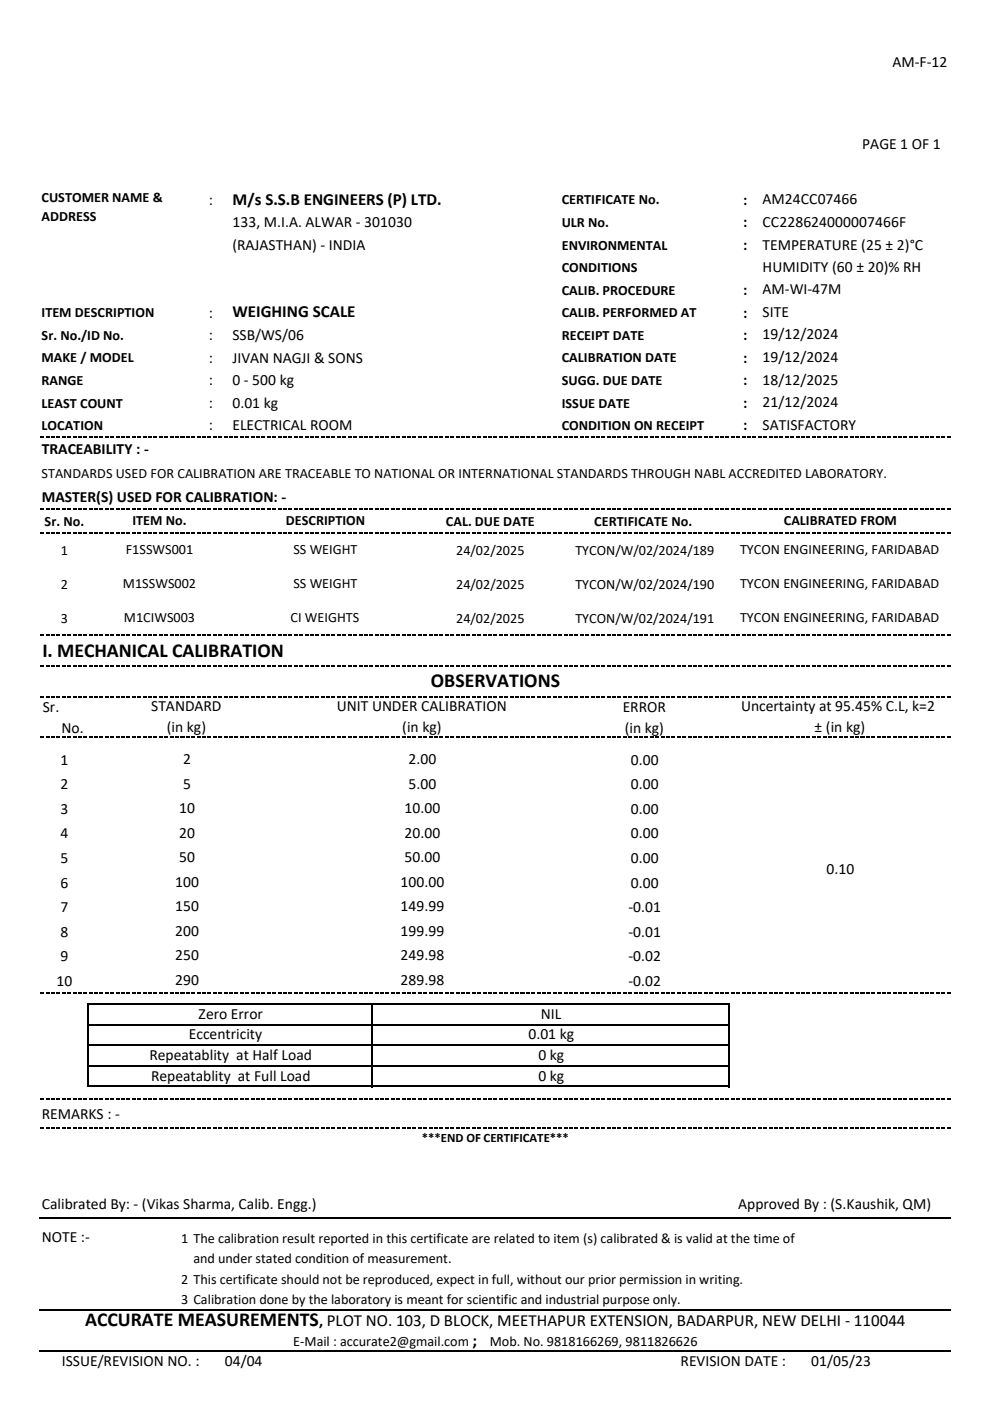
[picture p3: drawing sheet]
<svg xmlns="http://www.w3.org/2000/svg" width="210mm" height="297mm" viewBox="0 0 210 297" stroke-linecap="round" stroke-linejoin="round" font-family="sans-serif">
<defs><g id="words">
<g font-size="4.2">
<text x="9" y="139.3">I. MECHANICAL CALIBRATION</text>
<text x="91.3" y="145.6">OBSERVATIONS</text>
<text x="18" y="281.1">ACCURATE MEASUREMENTS</text>
</g>
<g font-size="3.6">
<text x="49.3" y="43.5">M/s S.S.B ENGINEERS (P) LTD.</text>
<text x="49.3" y="67.2">WEIGHING SCALE</text>
<text x="100.1" y="285.2">;</text>
</g>
<g font-size="3.3">
<text x="189.1" y="14.1">AM-F-12</text>
<text x="182.7" y="31.6">PAGE 1 OF 1</text>
<text x="44.2" y="43.4">:</text>
<text x="157.4" y="43.4">:</text>
<text x="161.6" y="43.2">AM24CC07466</text>
<text x="49.2" y="48.2">133, M.I.A. ALWAR - 301030</text>
<text x="49.2" y="53">(RAJASTHAN) - INDIA</text>
<text x="157.4" y="48.2">:</text>
<text x="157.4" y="53">:</text>
<text x="161.6" y="53">TEMPERATURE (25 ± 2)°C</text>
<text x="161.6" y="48">CC228624000007466F</text>
<text x="161.6" y="57.7">HUMIDITY (60 ± 20)% RH</text>
<text x="157.4" y="62.5">:</text>
<text x="161.6" y="62.4">AM-WI-47M</text>
<text x="44.2" y="67.3">:</text>
<text x="157.4" y="67.3">:</text>
<text x="161.6" y="67.1">SITE</text>
<text x="161.6" y="71.9">19/12/2024</text>
<text x="44.2" y="72.1">:</text>
<text x="44.2" y="76.9">:</text>
<text x="49.2" y="72.1">SSB/WS/06</text>
<text x="49.2" y="76.9">JIVAN NAGJI &amp; SONS</text>
<text x="157.4" y="72.1">:</text>
<text x="157.4" y="76.9">:</text>
<text x="161.6" y="76.7">19/12/2024</text>
<text x="44.2" y="81.7">:</text>
<text x="49.2" y="81.7">0 - 500 kg</text>
<text x="157.4" y="81.7">:</text>
<text x="161.6" y="81.5">18/12/2025</text>
<text x="44.2" y="86.5">:</text>
<text x="49.2" y="86.5">0.01 kg</text>
<text x="157.4" y="86.5">:</text>
<text x="161.6" y="86.3">21/12/2024</text>
<text x="44.2" y="91.2">:</text>
<text x="49.2" y="91.2">ELECTRICAL ROOM</text>
<text x="157.4" y="91.2">:</text>
<text x="161.6" y="91.2">SATISFACTORY</text>
<text x="8.8" y="96.1">TRACEABILITY : -</text>
<text x="8.8" y="106.4">MASTER(S) USED FOR CALIBRATION: -</text>
<text x="9.1" y="150.9">Sr.</text>
<text x="13" y="155.3">No.</text>
<text x="32" y="150.8">STANDARD</text>
<text x="35.3" y="155.1">(in kg)</text>
<text x="71.4" y="150.8">UNIT UNDER CALIBRATION</text>
<text x="85.2" y="155.1">(in kg)</text>
<text x="131.9" y="150.9">ERROR</text>
<text x="132.4" y="155.3">(in kg)</text>
<text x="157" y="150.8">Uncertainty at 95.45% C.L, k=2</text>
<text x="172.6" y="155.1">± (in kg)</text>
<text x="38.8" y="161.9">2</text>
<text x="86.5" y="161.9">2.00</text>
<text x="12.8" y="162.1">1</text>
<text x="12.8" y="167.3">2</text>
<text x="38.8" y="167.1">5</text>
<text x="86.5" y="167.1">5.00</text>
<text x="133.7" y="162.1">0.00</text>
<text x="133.7" y="167.3">0.00</text>
<text x="12.8" y="172.5">3</text>
<text x="37.9" y="172.3">10</text>
<text x="85.7" y="172.3">10.00</text>
<text x="133.7" y="172.5">0.00</text>
<text x="12.8" y="177.7">4</text>
<text x="37.9" y="177.5">20</text>
<text x="85.7" y="177.5">20.00</text>
<text x="133.7" y="177.7">0.00</text>
<text x="12.8" y="182.9">5</text>
<text x="37.9" y="182.7">50</text>
<text x="85.7" y="182.7">50.00</text>
<text x="133.7" y="182.9">0.00</text>
<text x="175.1" y="185.3">0.10</text>
<text x="12.8" y="188.1">6</text>
<text x="37.1" y="187.9">100</text>
<text x="84.9" y="187.9">100.00</text>
<text x="133.7" y="188.1">0.00</text>
<text x="12.8" y="193.3">7</text>
<text x="37.1" y="193.1">150</text>
<text x="84.9" y="193.1">149.99</text>
<text x="133.2" y="193.3">-0.01</text>
<text x="12.8" y="198.5">8</text>
<text x="12.8" y="203.7">9</text>
<text x="37.1" y="198.4">200</text>
<text x="37.1" y="203.6">250</text>
<text x="84.9" y="198.4">199.99</text>
<text x="84.9" y="203.6">249.98</text>
<text x="133.2" y="198.5">-0.01</text>
<text x="133.2" y="203.7">-0.02</text>
<text x="11.9" y="209">10</text>
<text x="37.1" y="208.8">290</text>
<text x="84.9" y="208.8">289.98</text>
<text x="133.2" y="209">-0.02</text>
<text x="42.1" y="215.9">Zero Error</text>
<text x="114.6" y="215.9">NIL</text>
<text x="40" y="220.3">Eccentricity</text>
<text x="112" y="220.3">0.01 kg</text>
<text x="31.7" y="224.7">Repeatablity at Half Load</text>
<text x="114.1" y="224.7">0 kg</text>
<text x="32" y="229">Repeatablity at Full Load</text>
<text x="114.1" y="229">0 kg</text>
<text x="8.8" y="237.1">REMARKS : -</text>
<text x="8.8" y="256.2">Calibrated By: - (Vikas Sharma, Calib. Engg.)</text>
<text x="156.4" y="256.2">Approved By : (S.Kaushik, QM)</text>
<text x="8.8" y="263.3">NOTE :-</text>
<text x="67.6" y="281.1">, PLOT NO. 103, D BLOCK, MEETHAPUR EXTENSION, BADARPUR, NEW DELHI - 110044</text>
<text x="13.1" y="289.4">ISSUE/REVISION NO. :</text>
<text x="47.6" y="289.4">04/04</text>
<text x="144.2" y="289.6">REVISION DATE :</text>
<text x="171.9" y="289.6">01/05/23</text>
</g>
<g font-size="3">
<text x="8.8" y="42.9">CUSTOMER NAME &amp;</text>
<text x="8.8" y="46.8">ADDRESS</text>
<text x="119" y="43.3">CERTIFICATE No.</text>
<text x="119" y="48.1">ULR No.</text>
<text x="119" y="52.9">ENVIRONMENTAL</text>
<text x="119" y="57.7">CONDITIONS</text>
<text x="119" y="62.4">CALIB. PROCEDURE</text>
<text x="8.8" y="67.2">ITEM DESCRIPTION</text>
<text x="119" y="67.2">CALIB. PERFORMED AT</text>
<text x="8.8" y="72">Sr. No./ID No.</text>
<text x="8.8" y="76.8">MAKE / MODEL</text>
<text x="119" y="72">RECEIPT DATE</text>
<text x="119" y="76.8">CALIBRATION DATE</text>
<text x="8.8" y="81.6">RANGE</text>
<text x="119" y="81.6">SUGG. DUE DATE</text>
<text x="8.8" y="86.4">LEAST COUNT</text>
<text x="119" y="86.4">ISSUE DATE</text>
<text x="8.8" y="91.2">LOCATION</text>
<text x="119" y="91.2">CONDITION ON RECEIPT</text>
<text x="8.8" y="101.3">STANDARDS USED FOR CALIBRATION ARE TRACEABLE TO NATIONAL OR INTERNATIONAL STANDARDS THROUGH NABL ACCREDITED LABORATORY.</text>
<text x="9.4" y="111.4">Sr. No.</text>
<text x="28.1" y="111.3">ITEM No.</text>
<text x="60.5" y="111.3">DESCRIPTION</text>
<text x="94.5" y="111.4">CAL. DUE DATE</text>
<text x="125.9" y="111.4">CERTIFICATE No.</text>
<text x="166.1" y="111.3">CALIBRATED FROM</text>
<text x="12.9" y="117.6">1</text>
<text x="26.6" y="117.4">F1SSWS001</text>
<text x="62.2" y="117.4">SS WEIGHT</text>
<text x="96.7" y="117.6">24/02/2025</text>
<text x="121.9" y="117.6">TYCON/W/02/2024/189</text>
<text x="156.8" y="117.4">TYCON ENGINEERING, FARIDABAD</text>
<text x="12.9" y="124.8">2</text>
<text x="26" y="124.6">M1SSWS002</text>
<text x="62.2" y="124.6">SS WEIGHT</text>
<text x="96.7" y="124.8">24/02/2025</text>
<text x="121.9" y="124.8">TYCON/W/02/2024/190</text>
<text x="156.8" y="124.6">TYCON ENGINEERING, FARIDABAD</text>
<text x="26.2" y="131.9">M1CIWS003</text>
<text x="61.6" y="131.9">CI WEIGHTS</text>
<text x="156.8" y="131.9">TYCON ENGINEERING, FARIDABAD</text>
<text x="12.9" y="132.1">3</text>
<text x="96.7" y="132.1">24/02/2025</text>
<text x="121.9" y="132.1">TYCON/W/02/2024/191</text>
<text x="38.4" y="263.4">1 The calibration result reported in this certificate are related to item (s) calibrated &amp; is valid at the time of</text>
<text x="41" y="267.7">and under stated condition of measurement.</text>
<text x="38.4" y="272.1">2 This certificate should not be reproduced, expect in full, without our prior permission in writing.</text>
<text x="38.4" y="276.4">3 Calibration done by the laboratory is meant for scientific and industrial purpose only.</text>
<text x="62.1" y="285.2">E-Mail : accurate2@gmail.com</text>
<text x="103.8" y="285.2">Mob. No. 9818166269, 9811826626</text>
</g>
<text font-size="2.7" x="89.4" y="242.1">***END OF CERTIFICATE***</text>
</g></defs>
<path d="M18.7 212.7v17.7M18.8 212.8h135.8M18.8 217.2h135.8M78.9 213v17.4M154.5 213v17.4M18.8 221.5h135.8M18.8 225.9h135.8M18.8 230.3h135.8M8.3 258.1h193.1M8.3 277.6h193.1M8.3 286.3h193.1" fill="none" stroke="#000" stroke-width=".3"/>
<g fill="#000">
<path d="M8.5 92.4h.9v.3h-.9z" fill-rule="evenodd"/>
<path d="M9.7 92.4h.8v.3h-.8z" fill-rule="evenodd"/>
<path d="M10.8 92.4h.8v.3h-.8z" fill-rule="evenodd"/>
<path d="M11.9 92.4h.9v.3h-.9z" fill-rule="evenodd"/>
<path d="M13.1 92.4h.8v.3h-.8z" fill-rule="evenodd"/>
<path d="M14.2 92.4h.9v.3h-.9z" fill-rule="evenodd"/>
<path d="M15.4 92.4h.8v.3h-.8z" fill-rule="evenodd"/>
<path d="M16.5 92.4h.9v.3h-.9z" fill-rule="evenodd"/>
<path d="M17.7 92.4h.8v.3h-.8z" fill-rule="evenodd"/>
<path d="M18.8 92.4h.8v.3h-.8z" fill-rule="evenodd"/>
<path d="M19.9 92.4h.9v.3h-.9z" fill-rule="evenodd"/>
<path d="M21.1 92.4h.8v.3h-.8z" fill-rule="evenodd"/>
<path d="M22.2 92.4h.9v.3h-.9z" fill-rule="evenodd"/>
<path d="M23.4 92.4h.8v.3h-.8z" fill-rule="evenodd"/>
<path d="M24.5 92.4h.9v.3h-.9z" fill-rule="evenodd"/>
<path d="M25.7 92.4h.8v.3h-.8z" fill-rule="evenodd"/>
<path d="M26.8 92.4h.8v.3h-.8z" fill-rule="evenodd"/>
<path d="M27.9 92.4h.9v.3h-.9z" fill-rule="evenodd"/>
<path d="M29.1 92.4h.8v.3h-.8z" fill-rule="evenodd"/>
<path d="M30.2 92.4h.9v.3h-.9z" fill-rule="evenodd"/>
<path d="M31.4 92.4h.8v.3h-.8z" fill-rule="evenodd"/>
<path d="M32.5 92.4h.9v.3h-.9z" fill-rule="evenodd"/>
<path d="M33.7 92.4h.8v.3h-.8z" fill-rule="evenodd"/>
<path d="M34.8 92.4h.8v.3h-.8z" fill-rule="evenodd"/>
<path d="M35.9 92.4h.9v.3h-.9z" fill-rule="evenodd"/>
<path d="M37.1 92.4h.8v.3h-.8z" fill-rule="evenodd"/>
<path d="M38.2 92.4h.9v.3h-.9z" fill-rule="evenodd"/>
<path d="M39.4 92.4h.8v.3h-.8z" fill-rule="evenodd"/>
<path d="M40.5 92.4h.9v.3h-.9z" fill-rule="evenodd"/>
<path d="M41.7 92.4h.8v.3h-.8z" fill-rule="evenodd"/>
<path d="M42.8 92.4h.9v.3h-.9z" fill-rule="evenodd"/>
<path d="M43.9 92.4h.9v.3h-.9z" fill-rule="evenodd"/>
<path d="M45.1 92.4h.8v.3h-.8z" fill-rule="evenodd"/>
<path d="M46.2 92.4h.9v.3h-.9z" fill-rule="evenodd"/>
<path d="M47.4 92.4h.8v.3h-.8z" fill-rule="evenodd"/>
<path d="M48.5 92.4h.9v.3h-.9z" fill-rule="evenodd"/>
<path d="M49.7 92.4h.8v.3h-.8z" fill-rule="evenodd"/>
<path d="M50.8 92.4h.9v.3h-.9z" fill-rule="evenodd"/>
<path d="M52 92.4h.8v.3h-.8z" fill-rule="evenodd"/>
<path d="M53.1 92.4h.8v.3h-.8z" fill-rule="evenodd"/>
<path d="M54.2 92.4h.9v.3h-.9z" fill-rule="evenodd"/>
<path d="M55.4 92.4h.8v.3h-.8z" fill-rule="evenodd"/>
<path d="M56.5 92.4h.9v.3h-.9z" fill-rule="evenodd"/>
<path d="M57.7 92.4h.8v.3h-.8z" fill-rule="evenodd"/>
<path d="M58.8 92.4h.9v.3h-.9z" fill-rule="evenodd"/>
<path d="M60 92.4h.8v.3h-.8z" fill-rule="evenodd"/>
<path d="M61.1 92.4h.8v.3h-.8z" fill-rule="evenodd"/>
<path d="M62.2 92.4h.9v.3h-.9z" fill-rule="evenodd"/>
<path d="M63.4 92.4h.8v.3h-.8z" fill-rule="evenodd"/>
<path d="M64.5 92.4h.9v.3h-.9z" fill-rule="evenodd"/>
<path d="M65.7 92.4h.8v.3h-.8z" fill-rule="evenodd"/>
<path d="M66.8 92.4h.9v.3h-.9z" fill-rule="evenodd"/>
<path d="M68 92.4h.8v.3h-.8z" fill-rule="evenodd"/>
<path d="M69.1 92.4h.8v.3h-.8z" fill-rule="evenodd"/>
<path d="M70.2 92.4h.9v.3h-.9z" fill-rule="evenodd"/>
<path d="M71.4 92.4h.8v.3h-.8z" fill-rule="evenodd"/>
<path d="M72.5 92.4h.9v.3h-.9z" fill-rule="evenodd"/>
<path d="M73.7 92.4h.8v.3h-.8z" fill-rule="evenodd"/>
<path d="M74.8 92.4h.9v.3h-.9z" fill-rule="evenodd"/>
<path d="M76 92.4h.8v.3h-.8z" fill-rule="evenodd"/>
<path d="M77.1 92.4h.9v.3h-.9z" fill-rule="evenodd"/>
<path d="M78.2 92.4h.9v.3h-.9z" fill-rule="evenodd"/>
<path d="M79.4 92.4h.8v.3h-.8z" fill-rule="evenodd"/>
<path d="M80.5 92.4h.9v.3h-.9z" fill-rule="evenodd"/>
<path d="M81.7 92.4h.8v.3h-.8z" fill-rule="evenodd"/>
<path d="M82.8 92.4h.9v.3h-.9z" fill-rule="evenodd"/>
<path d="M84 92.4h.8v.3h-.8z" fill-rule="evenodd"/>
<path d="M85.1 92.4h.9v.3h-.9z" fill-rule="evenodd"/>
<path d="M86.3 92.4h.8v.3h-.8z" fill-rule="evenodd"/>
<path d="M87.4 92.4h.8v.3h-.8z" fill-rule="evenodd"/>
<path d="M88.5 92.4h.9v.3h-.9z" fill-rule="evenodd"/>
<path d="M89.7 92.4h.8v.3h-.8z" fill-rule="evenodd"/>
<path d="M90.8 92.4h.9v.3h-.9z" fill-rule="evenodd"/>
<path d="M92 92.4h.8v.3h-.8z" fill-rule="evenodd"/>
<path d="M93.1 92.4h.9v.3h-.9z" fill-rule="evenodd"/>
<path d="M94.3 92.4h.8v.3h-.8z" fill-rule="evenodd"/>
<path d="M95.4 92.4h.8v.3h-.8z" fill-rule="evenodd"/>
<path d="M96.5 92.4h.9v.3h-.9z" fill-rule="evenodd"/>
<path d="M97.7 92.4h.8v.3h-.8z" fill-rule="evenodd"/>
<path d="M98.8 92.4h.9v.3h-.9z" fill-rule="evenodd"/>
<path d="M100 92.4h.8v.3h-.8z" fill-rule="evenodd"/>
<path d="M101.1 92.4h.9v.3h-.9z" fill-rule="evenodd"/>
<path d="M102.3 92.4h.8v.3h-.8z" fill-rule="evenodd"/>
<path d="M103.4 92.4h.8v.3h-.8z" fill-rule="evenodd"/>
<path d="M104.5 92.4h.9v.3h-.9z" fill-rule="evenodd"/>
<path d="M105.7 92.4h.8v.3h-.8z" fill-rule="evenodd"/>
<path d="M106.8 92.4h.9v.3h-.9z" fill-rule="evenodd"/>
<path d="M108 92.4h.8v.3h-.8z" fill-rule="evenodd"/>
<path d="M109.1 92.4h.9v.3h-.9z" fill-rule="evenodd"/>
<path d="M110.3 92.4h.8v.3h-.8z" fill-rule="evenodd"/>
<path d="M111.4 92.4h.9v.3h-.9z" fill-rule="evenodd"/>
<path d="M112.5 92.4h.9v.3h-.9z" fill-rule="evenodd"/>
<path d="M113.7 92.4h.8v.3h-.8z" fill-rule="evenodd"/>
<path d="M114.8 92.4h.9v.3h-.9z" fill-rule="evenodd"/>
<path d="M116 92.4h.8v.3h-.8z" fill-rule="evenodd"/>
<path d="M117.1 92.4h.9v.3h-.9z" fill-rule="evenodd"/>
<path d="M118.3 92.4h.8v.3h-.8z" fill-rule="evenodd"/>
<path d="M119.4 92.4h.9v.3h-.9z" fill-rule="evenodd"/>
<path d="M120.5 92.4h.9v.3h-.9z" fill-rule="evenodd"/>
<path d="M121.7 92.4h.8v.3h-.8z" fill-rule="evenodd"/>
<path d="M122.8 92.4h.9v.3h-.9z" fill-rule="evenodd"/>
<path d="M124 92.4h.8v.3h-.8z" fill-rule="evenodd"/>
<path d="M125.1 92.4h.9v.3h-.9z" fill-rule="evenodd"/>
<path d="M126.3 92.4h.8v.3h-.8z" fill-rule="evenodd"/>
<path d="M127.4 92.4h.9v.3h-.9z" fill-rule="evenodd"/>
<path d="M128.5 92.4h.9v.3h-.9z" fill-rule="evenodd"/>
<path d="M129.7 92.4h.8v.3h-.8z" fill-rule="evenodd"/>
<path d="M130.8 92.4h.9v.3h-.9z" fill-rule="evenodd"/>
<path d="M132 92.4h.8v.3h-.8z" fill-rule="evenodd"/>
<path d="M133.1 92.4h.9v.3h-.9z" fill-rule="evenodd"/>
<path d="M134.3 92.4h.8v.3h-.8z" fill-rule="evenodd"/>
<path d="M135.4 92.4h.9v.3h-.9z" fill-rule="evenodd"/>
<path d="M136.5 92.4h.9v.3h-.9z" fill-rule="evenodd"/>
<path d="M137.7 92.4h.8v.3h-.8z" fill-rule="evenodd"/>
<path d="M138.8 92.4h.9v.3h-.9z" fill-rule="evenodd"/>
<path d="M140 92.4h.8v.3h-.8z" fill-rule="evenodd"/>
<path d="M141.1 92.4h.9v.3h-.9z" fill-rule="evenodd"/>
<path d="M142.3 92.4h.8v.3h-.8z" fill-rule="evenodd"/>
<path d="M143.4 92.4h.9v.3h-.9z" fill-rule="evenodd"/>
<path d="M144.6 92.4h.8v.3h-.8z" fill-rule="evenodd"/>
<path d="M145.7 92.4h.8v.3h-.8z" fill-rule="evenodd"/>
<path d="M146.8 92.4h.9v.3h-.9z" fill-rule="evenodd"/>
<path d="M148 92.4h.8v.3h-.8z" fill-rule="evenodd"/>
<path d="M149.1 92.4h.9v.3h-.9z" fill-rule="evenodd"/>
<path d="M150.3 92.4h.8v.3h-.8z" fill-rule="evenodd"/>
<path d="M151.4 92.4h.9v.3h-.9z" fill-rule="evenodd"/>
<path d="M152.6 92.4h.8v.3h-.8z" fill-rule="evenodd"/>
<path d="M153.7 92.4h.9v.3h-.9z" fill-rule="evenodd"/>
<path d="M154.8 92.4h.9v.3h-.9z" fill-rule="evenodd"/>
<path d="M156 92.4h.8v.3h-.8z" fill-rule="evenodd"/>
<path d="M157.1 92.4h.9v.3h-.9z" fill-rule="evenodd"/>
<path d="M158.3 92.4h.8v.3h-.8z" fill-rule="evenodd"/>
<path d="M159.4 92.4h.9v.3h-.9z" fill-rule="evenodd"/>
<path d="M160.6 92.4h.8v.3h-.8z" fill-rule="evenodd"/>
<path d="M161.7 92.4h.9v.3h-.9z" fill-rule="evenodd"/>
<path d="M162.8 92.4h.9v.3h-.9z" fill-rule="evenodd"/>
<path d="M164 92.4h.8v.3h-.8z" fill-rule="evenodd"/>
<path d="M165.1 92.4h.9v.3h-.9z" fill-rule="evenodd"/>
<path d="M166.3 92.4h.8v.3h-.8z" fill-rule="evenodd"/>
<path d="M167.4 92.4h.9v.3h-.9z" fill-rule="evenodd"/>
<path d="M168.6 92.4h.8v.3h-.8z" fill-rule="evenodd"/>
<path d="M169.7 92.4h.9v.3h-.9z" fill-rule="evenodd"/>
<path d="M170.9 92.4h.8v.3h-.8z" fill-rule="evenodd"/>
<path d="M172 92.4h.8v.3h-.8z" fill-rule="evenodd"/>
<path d="M173.1 92.4h.9v.3h-.9z" fill-rule="evenodd"/>
<path d="M174.3 92.4h.8v.3h-.8z" fill-rule="evenodd"/>
<path d="M175.4 92.4h.9v.3h-.9z" fill-rule="evenodd"/>
<path d="M176.6 92.4h.8v.3h-.8z" fill-rule="evenodd"/>
<path d="M177.7 92.4h.9v.3h-.9z" fill-rule="evenodd"/>
<path d="M178.9 92.4h.8v.3h-.8z" fill-rule="evenodd"/>
<path d="M180 92.4h.8v.3h-.8z" fill-rule="evenodd"/>
<path d="M181.1 92.4h.9v.3h-.9z" fill-rule="evenodd"/>
<path d="M182.3 92.4h.8v.3h-.8z" fill-rule="evenodd"/>
<path d="M183.4 92.4h.9v.3h-.9z" fill-rule="evenodd"/>
<path d="M184.6 92.4h.8v.3h-.8z" fill-rule="evenodd"/>
<path d="M185.7 92.4h.9v.3h-.9z" fill-rule="evenodd"/>
<path d="M186.9 92.4h.8v.3h-.8z" fill-rule="evenodd"/>
<path d="M188 92.4h.8v.3h-.8z" fill-rule="evenodd"/>
<path d="M189.1 92.4h.9v.3h-.9z" fill-rule="evenodd"/>
<path d="M190.3 92.4h.8v.3h-.8z" fill-rule="evenodd"/>
<path d="M191.4 92.4h.9v.3h-.9z" fill-rule="evenodd"/>
<path d="M192.6 92.4h.8v.3h-.8z" fill-rule="evenodd"/>
<path d="M193.7 92.4h.9v.3h-.9z" fill-rule="evenodd"/>
<path d="M194.9 92.4h.8v.3h-.8z" fill-rule="evenodd"/>
<path d="M196 92.4h.8v.3h-.8z" fill-rule="evenodd"/>
<path d="M197.1 92.4h.9v.3h-.9z" fill-rule="evenodd"/>
<path d="M198.3 92.4h.8v.3h-.8z" fill-rule="evenodd"/>
<path d="M199.4 92.4h.9v.3h-.9z" fill-rule="evenodd"/>
<path d="M200.6 92.4h.8v.3h-.8z" fill-rule="evenodd"/>
<path d="M8.5 107.8h.9v.3h-.9z" fill-rule="evenodd"/>
<path d="M8.5 112.8h.9v.3h-.9z" fill-rule="evenodd"/>
<path d="M9.7 107.8h.8v.3h-.8z" fill-rule="evenodd"/>
<path d="M9.7 112.8h.8v.3h-.8z" fill-rule="evenodd"/>
<path d="M10.8 107.8h.8v.3h-.8z" fill-rule="evenodd"/>
<path d="M10.8 112.8h.8v.3h-.8z" fill-rule="evenodd"/>
<path d="M11.9 107.8h.9v.3h-.9z" fill-rule="evenodd"/>
<path d="M11.9 112.8h.9v.3h-.9z" fill-rule="evenodd"/>
<path d="M13.1 107.8h.8v.3h-.8z" fill-rule="evenodd"/>
<path d="M13.1 112.8h.8v.3h-.8z" fill-rule="evenodd"/>
<path d="M14.2 107.8h.9v.3h-.9z" fill-rule="evenodd"/>
<path d="M14.2 112.8h.9v.3h-.9z" fill-rule="evenodd"/>
<path d="M15.4 107.8h.8v.3h-.8z" fill-rule="evenodd"/>
<path d="M15.4 112.8h.8v.3h-.8z" fill-rule="evenodd"/>
<path d="M16.5 107.8h.9v.3h-.9z" fill-rule="evenodd"/>
<path d="M16.5 112.8h.9v.3h-.9z" fill-rule="evenodd"/>
<path d="M17.7 107.8h.8v.3h-.8z" fill-rule="evenodd"/>
<path d="M17.7 112.8h.8v.3h-.8z" fill-rule="evenodd"/>
<path d="M18.8 107.8h.8v.3h-.8z" fill-rule="evenodd"/>
<path d="M18.8 112.8h.8v.3h-.8z" fill-rule="evenodd"/>
<path d="M19.9 107.8h.9v.3h-.9z" fill-rule="evenodd"/>
<path d="M19.9 112.8h.9v.3h-.9z" fill-rule="evenodd"/>
<path d="M21.1 107.8h.8v.3h-.8z" fill-rule="evenodd"/>
<path d="M21.1 112.8h.8v.3h-.8z" fill-rule="evenodd"/>
<path d="M22.2 107.8h.9v.3h-.9z" fill-rule="evenodd"/>
<path d="M22.2 112.8h.9v.3h-.9z" fill-rule="evenodd"/>
<path d="M23.4 107.8h.8v.3h-.8z" fill-rule="evenodd"/>
<path d="M23.4 112.8h.8v.3h-.8z" fill-rule="evenodd"/>
<path d="M24.5 107.8h.9v.3h-.9z" fill-rule="evenodd"/>
<path d="M24.5 112.8h.9v.3h-.9z" fill-rule="evenodd"/>
<path d="M25.7 107.8h.8v.3h-.8z" fill-rule="evenodd"/>
<path d="M25.7 112.8h.8v.3h-.8z" fill-rule="evenodd"/>
<path d="M26.8 107.8h.8v.3h-.8z" fill-rule="evenodd"/>
<path d="M26.8 112.8h.8v.3h-.8z" fill-rule="evenodd"/>
<path d="M27.9 107.8h.9v.3h-.9z" fill-rule="evenodd"/>
<path d="M27.9 112.8h.9v.3h-.9z" fill-rule="evenodd"/>
<path d="M29.1 107.8h.8v.3h-.8z" fill-rule="evenodd"/>
<path d="M29.1 112.8h.8v.3h-.8z" fill-rule="evenodd"/>
<path d="M30.2 107.8h.9v.3h-.9z" fill-rule="evenodd"/>
<path d="M30.2 112.8h.9v.3h-.9z" fill-rule="evenodd"/>
<path d="M31.4 107.8h.8v.3h-.8z" fill-rule="evenodd"/>
<path d="M31.4 112.8h.8v.3h-.8z" fill-rule="evenodd"/>
<path d="M32.5 107.8h.9v.3h-.9z" fill-rule="evenodd"/>
<path d="M32.5 112.8h.9v.3h-.9z" fill-rule="evenodd"/>
<path d="M33.7 107.8h.8v.3h-.8z" fill-rule="evenodd"/>
<path d="M33.7 112.8h.8v.3h-.8z" fill-rule="evenodd"/>
<path d="M34.8 107.8h.8v.3h-.8z" fill-rule="evenodd"/>
<path d="M34.8 112.8h.8v.3h-.8z" fill-rule="evenodd"/>
<path d="M35.9 107.8h.9v.3h-.9z" fill-rule="evenodd"/>
<path d="M35.9 112.8h.9v.3h-.9z" fill-rule="evenodd"/>
<path d="M37.1 107.8h.8v.3h-.8z" fill-rule="evenodd"/>
<path d="M37.1 112.8h.8v.3h-.8z" fill-rule="evenodd"/>
<path d="M38.2 107.8h.9v.3h-.9z" fill-rule="evenodd"/>
<path d="M38.2 112.8h.9v.3h-.9z" fill-rule="evenodd"/>
<path d="M39.4 107.8h.8v.3h-.8z" fill-rule="evenodd"/>
<path d="M39.4 112.8h.8v.3h-.8z" fill-rule="evenodd"/>
<path d="M40.5 107.8h.9v.3h-.9z" fill-rule="evenodd"/>
<path d="M40.5 112.8h.9v.3h-.9z" fill-rule="evenodd"/>
<path d="M41.7 107.8h.8v.3h-.8z" fill-rule="evenodd"/>
<path d="M41.7 112.8h.8v.3h-.8z" fill-rule="evenodd"/>
<path d="M42.8 107.8h.9v.3h-.9z" fill-rule="evenodd"/>
<path d="M42.8 112.8h.9v.3h-.9z" fill-rule="evenodd"/>
<path d="M43.9 107.8h.9v.3h-.9z" fill-rule="evenodd"/>
<path d="M43.9 112.8h.9v.3h-.9z" fill-rule="evenodd"/>
<path d="M45.1 107.8h.8v.3h-.8z" fill-rule="evenodd"/>
<path d="M45.1 112.8h.8v.3h-.8z" fill-rule="evenodd"/>
<path d="M46.2 107.8h.9v.3h-.9z" fill-rule="evenodd"/>
<path d="M46.2 112.8h.9v.3h-.9z" fill-rule="evenodd"/>
<path d="M47.4 107.8h.8v.3h-.8z" fill-rule="evenodd"/>
<path d="M47.4 112.8h.8v.3h-.8z" fill-rule="evenodd"/>
<path d="M48.5 107.8h.9v.3h-.9z" fill-rule="evenodd"/>
<path d="M48.5 112.8h.9v.3h-.9z" fill-rule="evenodd"/>
<path d="M49.7 107.8h.8v.3h-.8z" fill-rule="evenodd"/>
<path d="M49.7 112.8h.8v.3h-.8z" fill-rule="evenodd"/>
<path d="M50.8 107.8h.9v.3h-.9z" fill-rule="evenodd"/>
<path d="M50.8 112.8h.9v.3h-.9z" fill-rule="evenodd"/>
<path d="M52 107.8h.8v.3h-.8z" fill-rule="evenodd"/>
<path d="M52 112.8h.8v.3h-.8z" fill-rule="evenodd"/>
<path d="M53.1 107.8h.8v.3h-.8z" fill-rule="evenodd"/>
<path d="M53.1 112.8h.8v.3h-.8z" fill-rule="evenodd"/>
<path d="M54.2 107.8h.9v.3h-.9z" fill-rule="evenodd"/>
<path d="M54.2 112.8h.9v.3h-.9z" fill-rule="evenodd"/>
<path d="M55.4 107.8h.8v.3h-.8z" fill-rule="evenodd"/>
<path d="M55.4 112.8h.8v.3h-.8z" fill-rule="evenodd"/>
<path d="M56.5 107.8h.9v.3h-.9z" fill-rule="evenodd"/>
<path d="M56.5 112.8h.9v.3h-.9z" fill-rule="evenodd"/>
<path d="M57.7 107.8h.8v.3h-.8z" fill-rule="evenodd"/>
<path d="M57.7 112.8h.8v.3h-.8z" fill-rule="evenodd"/>
<path d="M58.8 107.8h.9v.3h-.9z" fill-rule="evenodd"/>
<path d="M58.8 112.8h.9v.3h-.9z" fill-rule="evenodd"/>
<path d="M60 107.8h.8v.3h-.8z" fill-rule="evenodd"/>
<path d="M60 112.8h.8v.3h-.8z" fill-rule="evenodd"/>
<path d="M61.1 107.8h.8v.3h-.8z" fill-rule="evenodd"/>
<path d="M61.1 112.8h.8v.3h-.8z" fill-rule="evenodd"/>
<path d="M62.2 107.8h.9v.3h-.9z" fill-rule="evenodd"/>
<path d="M62.2 112.8h.9v.3h-.9z" fill-rule="evenodd"/>
<path d="M63.4 107.8h.8v.3h-.8z" fill-rule="evenodd"/>
<path d="M63.4 112.8h.8v.3h-.8z" fill-rule="evenodd"/>
<path d="M64.5 107.8h.9v.3h-.9z" fill-rule="evenodd"/>
<path d="M64.5 112.8h.9v.3h-.9z" fill-rule="evenodd"/>
<path d="M65.7 107.8h.8v.3h-.8z" fill-rule="evenodd"/>
<path d="M65.7 112.8h.8v.3h-.8z" fill-rule="evenodd"/>
<path d="M66.8 107.8h.9v.3h-.9z" fill-rule="evenodd"/>
<path d="M66.8 112.8h.9v.3h-.9z" fill-rule="evenodd"/>
<path d="M68 107.8h.8v.3h-.8z" fill-rule="evenodd"/>
<path d="M68 112.8h.8v.3h-.8z" fill-rule="evenodd"/>
<path d="M69.1 107.8h.8v.3h-.8z" fill-rule="evenodd"/>
<path d="M69.1 112.8h.8v.3h-.8z" fill-rule="evenodd"/>
<path d="M70.2 107.8h.9v.3h-.9z" fill-rule="evenodd"/>
<path d="M70.2 112.8h.9v.3h-.9z" fill-rule="evenodd"/>
<path d="M71.4 107.8h.8v.3h-.8z" fill-rule="evenodd"/>
<path d="M71.4 112.8h.8v.3h-.8z" fill-rule="evenodd"/>
<path d="M72.5 107.8h.9v.3h-.9z" fill-rule="evenodd"/>
<path d="M72.5 112.8h.9v.3h-.9z" fill-rule="evenodd"/>
<path d="M73.7 107.8h.8v.3h-.8z" fill-rule="evenodd"/>
<path d="M73.7 112.8h.8v.3h-.8z" fill-rule="evenodd"/>
<path d="M74.8 107.8h.9v.3h-.9z" fill-rule="evenodd"/>
<path d="M74.8 112.8h.9v.3h-.9z" fill-rule="evenodd"/>
<path d="M76 107.8h.8v.3h-.8z" fill-rule="evenodd"/>
<path d="M76 112.8h.8v.3h-.8z" fill-rule="evenodd"/>
<path d="M77.1 107.8h.9v.3h-.9z" fill-rule="evenodd"/>
<path d="M77.1 112.8h.9v.3h-.9z" fill-rule="evenodd"/>
<path d="M78.2 107.8h.9v.3h-.9z" fill-rule="evenodd"/>
<path d="M78.2 112.8h.9v.3h-.9z" fill-rule="evenodd"/>
<path d="M79.4 107.8h.8v.3h-.8z" fill-rule="evenodd"/>
<path d="M79.4 112.8h.8v.3h-.8z" fill-rule="evenodd"/>
<path d="M80.5 107.8h.9v.3h-.9z" fill-rule="evenodd"/>
<path d="M80.5 112.8h.9v.3h-.9z" fill-rule="evenodd"/>
<path d="M81.7 107.8h.8v.3h-.8z" fill-rule="evenodd"/>
<path d="M81.7 112.8h.8v.3h-.8z" fill-rule="evenodd"/>
<path d="M82.8 107.8h.9v.3h-.9z" fill-rule="evenodd"/>
<path d="M82.8 112.8h.9v.3h-.9z" fill-rule="evenodd"/>
<path d="M84 107.8h.8v.3h-.8z" fill-rule="evenodd"/>
<path d="M84 112.8h.8v.3h-.8z" fill-rule="evenodd"/>
<path d="M85.1 107.8h.9v.3h-.9z" fill-rule="evenodd"/>
<path d="M85.1 112.8h.9v.3h-.9z" fill-rule="evenodd"/>
<path d="M86.3 107.8h.8v.3h-.8z" fill-rule="evenodd"/>
<path d="M86.3 112.8h.8v.3h-.8z" fill-rule="evenodd"/>
<path d="M87.4 107.8h.8v.3h-.8z" fill-rule="evenodd"/>
<path d="M87.4 112.8h.8v.3h-.8z" fill-rule="evenodd"/>
<path d="M88.5 107.8h.9v.3h-.9z" fill-rule="evenodd"/>
<path d="M88.5 112.8h.9v.3h-.9z" fill-rule="evenodd"/>
<path d="M89.7 107.8h.8v.3h-.8z" fill-rule="evenodd"/>
<path d="M89.7 112.8h.8v.3h-.8z" fill-rule="evenodd"/>
<path d="M90.8 107.8h.9v.3h-.9z" fill-rule="evenodd"/>
<path d="M90.8 112.8h.9v.3h-.9z" fill-rule="evenodd"/>
<path d="M92 107.8h.8v.3h-.8z" fill-rule="evenodd"/>
<path d="M92 112.8h.8v.3h-.8z" fill-rule="evenodd"/>
<path d="M93.1 107.8h.9v.3h-.9z" fill-rule="evenodd"/>
<path d="M93.1 112.8h.9v.3h-.9z" fill-rule="evenodd"/>
<path d="M94.3 107.8h.8v.3h-.8z" fill-rule="evenodd"/>
<path d="M94.3 112.8h.8v.3h-.8z" fill-rule="evenodd"/>
<path d="M95.4 107.8h.8v.3h-.8z" fill-rule="evenodd"/>
<path d="M95.4 112.8h.8v.3h-.8z" fill-rule="evenodd"/>
<path d="M96.5 107.8h.9v.3h-.9z" fill-rule="evenodd"/>
<path d="M96.5 112.8h.9v.3h-.9z" fill-rule="evenodd"/>
<path d="M97.7 107.8h.8v.3h-.8z" fill-rule="evenodd"/>
<path d="M97.7 112.8h.8v.3h-.8z" fill-rule="evenodd"/>
<path d="M98.8 107.8h.9v.3h-.9z" fill-rule="evenodd"/>
<path d="M98.8 112.8h.9v.3h-.9z" fill-rule="evenodd"/>
<path d="M100 107.8h.8v.3h-.8z" fill-rule="evenodd"/>
<path d="M100 112.8h.8v.3h-.8z" fill-rule="evenodd"/>
<path d="M101.1 107.8h.9v.3h-.9z" fill-rule="evenodd"/>
<path d="M101.1 112.8h.9v.3h-.9z" fill-rule="evenodd"/>
<path d="M102.3 107.8h.8v.3h-.8z" fill-rule="evenodd"/>
<path d="M102.3 112.8h.8v.3h-.8z" fill-rule="evenodd"/>
<path d="M103.4 107.8h.8v.3h-.8z" fill-rule="evenodd"/>
<path d="M103.4 112.8h.8v.3h-.8z" fill-rule="evenodd"/>
<path d="M104.5 107.8h.9v.3h-.9z" fill-rule="evenodd"/>
<path d="M104.5 112.8h.9v.3h-.9z" fill-rule="evenodd"/>
<path d="M105.7 107.8h.8v.3h-.8z" fill-rule="evenodd"/>
<path d="M105.7 112.8h.8v.3h-.8z" fill-rule="evenodd"/>
<path d="M106.8 107.8h.9v.3h-.9z" fill-rule="evenodd"/>
<path d="M106.8 112.8h.9v.3h-.9z" fill-rule="evenodd"/>
<path d="M108 107.8h.8v.3h-.8z" fill-rule="evenodd"/>
<path d="M108 112.8h.8v.3h-.8z" fill-rule="evenodd"/>
<path d="M109.1 107.8h.9v.3h-.9z" fill-rule="evenodd"/>
<path d="M109.1 112.8h.9v.3h-.9z" fill-rule="evenodd"/>
<path d="M110.3 107.8h.8v.3h-.8z" fill-rule="evenodd"/>
<path d="M110.3 112.8h.8v.3h-.8z" fill-rule="evenodd"/>
<path d="M111.4 107.8h.9v.3h-.9z" fill-rule="evenodd"/>
<path d="M111.4 112.8h.9v.3h-.9z" fill-rule="evenodd"/>
<path d="M112.5 107.8h.9v.3h-.9z" fill-rule="evenodd"/>
<path d="M112.5 112.8h.9v.3h-.9z" fill-rule="evenodd"/>
<path d="M113.7 107.8h.8v.3h-.8z" fill-rule="evenodd"/>
<path d="M113.7 112.8h.8v.3h-.8z" fill-rule="evenodd"/>
<path d="M114.8 107.8h.9v.3h-.9z" fill-rule="evenodd"/>
<path d="M114.8 112.8h.9v.3h-.9z" fill-rule="evenodd"/>
<path d="M116 107.8h.8v.3h-.8z" fill-rule="evenodd"/>
<path d="M116 112.8h.8v.3h-.8z" fill-rule="evenodd"/>
<path d="M117.1 107.8h.9v.3h-.9z" fill-rule="evenodd"/>
<path d="M117.1 112.8h.9v.3h-.9z" fill-rule="evenodd"/>
<path d="M118.3 107.8h.8v.3h-.8z" fill-rule="evenodd"/>
<path d="M118.3 112.8h.8v.3h-.8z" fill-rule="evenodd"/>
<path d="M119.4 107.8h.9v.3h-.9z" fill-rule="evenodd"/>
<path d="M119.4 112.8h.9v.3h-.9z" fill-rule="evenodd"/>
<path d="M120.5 107.8h.9v.3h-.9z" fill-rule="evenodd"/>
<path d="M120.5 112.8h.9v.3h-.9z" fill-rule="evenodd"/>
<path d="M121.7 107.8h.8v.3h-.8z" fill-rule="evenodd"/>
<path d="M121.7 112.8h.8v.3h-.8z" fill-rule="evenodd"/>
<path d="M122.8 107.8h.9v.3h-.9z" fill-rule="evenodd"/>
<path d="M122.8 112.8h.9v.3h-.9z" fill-rule="evenodd"/>
<path d="M124 107.8h.8v.3h-.8z" fill-rule="evenodd"/>
<path d="M124 112.8h.8v.3h-.8z" fill-rule="evenodd"/>
<path d="M125.1 107.8h.9v.3h-.9z" fill-rule="evenodd"/>
<path d="M125.1 112.8h.9v.3h-.9z" fill-rule="evenodd"/>
<path d="M126.3 107.8h.8v.3h-.8z" fill-rule="evenodd"/>
<path d="M126.3 112.8h.8v.3h-.8z" fill-rule="evenodd"/>
<path d="M127.4 107.8h.9v.3h-.9z" fill-rule="evenodd"/>
<path d="M127.4 112.8h.9v.3h-.9z" fill-rule="evenodd"/>
<path d="M128.5 107.8h.9v.3h-.9z" fill-rule="evenodd"/>
<path d="M128.5 112.8h.9v.3h-.9z" fill-rule="evenodd"/>
<path d="M129.7 107.8h.8v.3h-.8z" fill-rule="evenodd"/>
<path d="M129.7 112.8h.8v.3h-.8z" fill-rule="evenodd"/>
<path d="M130.8 107.8h.9v.3h-.9z" fill-rule="evenodd"/>
<path d="M130.8 112.8h.9v.3h-.9z" fill-rule="evenodd"/>
<path d="M132 107.8h.8v.3h-.8z" fill-rule="evenodd"/>
<path d="M132 112.8h.8v.3h-.8z" fill-rule="evenodd"/>
<path d="M133.1 107.8h.9v.3h-.9z" fill-rule="evenodd"/>
<path d="M133.1 112.8h.9v.3h-.9z" fill-rule="evenodd"/>
<path d="M134.3 107.8h.8v.3h-.8z" fill-rule="evenodd"/>
<path d="M134.3 112.8h.8v.3h-.8z" fill-rule="evenodd"/>
<path d="M135.4 107.8h.9v.3h-.9z" fill-rule="evenodd"/>
<path d="M135.4 112.8h.9v.3h-.9z" fill-rule="evenodd"/>
<path d="M136.5 107.8h.9v.3h-.9z" fill-rule="evenodd"/>
<path d="M136.5 112.8h.9v.3h-.9z" fill-rule="evenodd"/>
<path d="M137.7 107.8h.8v.3h-.8z" fill-rule="evenodd"/>
<path d="M137.7 112.8h.8v.3h-.8z" fill-rule="evenodd"/>
<path d="M138.8 107.8h.9v.3h-.9z" fill-rule="evenodd"/>
<path d="M138.8 112.8h.9v.3h-.9z" fill-rule="evenodd"/>
<path d="M140 107.8h.8v.3h-.8z" fill-rule="evenodd"/>
<path d="M140 112.8h.8v.3h-.8z" fill-rule="evenodd"/>
<path d="M141.1 107.8h.9v.3h-.9z" fill-rule="evenodd"/>
<path d="M141.1 112.8h.9v.3h-.9z" fill-rule="evenodd"/>
<path d="M142.3 107.8h.8v.3h-.8z" fill-rule="evenodd"/>
<path d="M142.3 112.8h.8v.3h-.8z" fill-rule="evenodd"/>
<path d="M143.4 107.8h.9v.3h-.9z" fill-rule="evenodd"/>
<path d="M143.4 112.8h.9v.3h-.9z" fill-rule="evenodd"/>
<path d="M144.6 107.8h.8v.3h-.8z" fill-rule="evenodd"/>
<path d="M144.6 112.8h.8v.3h-.8z" fill-rule="evenodd"/>
<path d="M145.7 107.8h.8v.3h-.8z" fill-rule="evenodd"/>
<path d="M145.7 112.8h.8v.3h-.8z" fill-rule="evenodd"/>
<path d="M146.8 107.8h.9v.3h-.9z" fill-rule="evenodd"/>
<path d="M146.8 112.8h.9v.3h-.9z" fill-rule="evenodd"/>
<path d="M148 107.8h.8v.3h-.8z" fill-rule="evenodd"/>
<path d="M148 112.8h.8v.3h-.8z" fill-rule="evenodd"/>
<path d="M149.1 107.8h.9v.3h-.9z" fill-rule="evenodd"/>
<path d="M149.1 112.8h.9v.3h-.9z" fill-rule="evenodd"/>
<path d="M150.3 107.8h.8v.3h-.8z" fill-rule="evenodd"/>
<path d="M150.3 112.8h.8v.3h-.8z" fill-rule="evenodd"/>
<path d="M151.4 107.8h.9v.3h-.9z" fill-rule="evenodd"/>
<path d="M151.4 112.8h.9v.3h-.9z" fill-rule="evenodd"/>
<path d="M152.6 107.8h.8v.3h-.8z" fill-rule="evenodd"/>
<path d="M152.6 112.8h.8v.3h-.8z" fill-rule="evenodd"/>
<path d="M153.7 107.8h.9v.3h-.9z" fill-rule="evenodd"/>
<path d="M153.7 112.8h.9v.3h-.9z" fill-rule="evenodd"/>
<path d="M154.8 107.8h.9v.3h-.9z" fill-rule="evenodd"/>
<path d="M154.8 112.8h.9v.3h-.9z" fill-rule="evenodd"/>
<path d="M156 107.8h.8v.3h-.8z" fill-rule="evenodd"/>
<path d="M156 112.8h.8v.3h-.8z" fill-rule="evenodd"/>
<path d="M157.1 107.8h.9v.3h-.9z" fill-rule="evenodd"/>
<path d="M157.1 112.8h.9v.3h-.9z" fill-rule="evenodd"/>
<path d="M158.3 107.8h.8v.3h-.8z" fill-rule="evenodd"/>
<path d="M158.3 112.8h.8v.3h-.8z" fill-rule="evenodd"/>
<path d="M159.4 107.8h.9v.3h-.9z" fill-rule="evenodd"/>
<path d="M159.4 112.8h.9v.3h-.9z" fill-rule="evenodd"/>
<path d="M160.6 107.8h.8v.3h-.8z" fill-rule="evenodd"/>
<path d="M160.6 112.8h.8v.3h-.8z" fill-rule="evenodd"/>
<path d="M161.7 107.8h.9v.3h-.9z" fill-rule="evenodd"/>
<path d="M161.7 112.8h.9v.3h-.9z" fill-rule="evenodd"/>
<path d="M162.8 107.8h.9v.3h-.9z" fill-rule="evenodd"/>
<path d="M162.8 112.8h.9v.3h-.9z" fill-rule="evenodd"/>
<path d="M164 107.8h.8v.3h-.8z" fill-rule="evenodd"/>
<path d="M164 112.8h.8v.3h-.8z" fill-rule="evenodd"/>
<path d="M165.1 107.8h.9v.3h-.9z" fill-rule="evenodd"/>
<path d="M165.1 112.8h.9v.3h-.9z" fill-rule="evenodd"/>
<path d="M166.3 107.8h.8v.3h-.8z" fill-rule="evenodd"/>
<path d="M166.3 112.8h.8v.3h-.8z" fill-rule="evenodd"/>
<path d="M167.4 107.8h.9v.3h-.9z" fill-rule="evenodd"/>
<path d="M167.4 112.8h.9v.3h-.9z" fill-rule="evenodd"/>
<path d="M168.6 107.8h.8v.3h-.8z" fill-rule="evenodd"/>
<path d="M168.6 112.8h.8v.3h-.8z" fill-rule="evenodd"/>
<path d="M169.7 107.8h.9v.3h-.9z" fill-rule="evenodd"/>
<path d="M169.7 112.8h.9v.3h-.9z" fill-rule="evenodd"/>
<path d="M170.9 107.8h.8v.3h-.8z" fill-rule="evenodd"/>
<path d="M170.9 112.8h.8v.3h-.8z" fill-rule="evenodd"/>
<path d="M172 107.8h.8v.3h-.8z" fill-rule="evenodd"/>
<path d="M172 112.8h.8v.3h-.8z" fill-rule="evenodd"/>
<path d="M173.1 107.8h.9v.3h-.9z" fill-rule="evenodd"/>
<path d="M173.1 112.8h.9v.3h-.9z" fill-rule="evenodd"/>
<path d="M174.3 107.8h.8v.3h-.8z" fill-rule="evenodd"/>
<path d="M174.3 112.8h.8v.3h-.8z" fill-rule="evenodd"/>
<path d="M175.4 107.8h.9v.3h-.9z" fill-rule="evenodd"/>
<path d="M175.4 112.8h.9v.3h-.9z" fill-rule="evenodd"/>
<path d="M176.6 107.8h.8v.3h-.8z" fill-rule="evenodd"/>
<path d="M176.6 112.8h.8v.3h-.8z" fill-rule="evenodd"/>
<path d="M177.7 107.8h.9v.3h-.9z" fill-rule="evenodd"/>
<path d="M177.7 112.8h.9v.3h-.9z" fill-rule="evenodd"/>
<path d="M178.9 107.8h.8v.3h-.8z" fill-rule="evenodd"/>
<path d="M178.9 112.8h.8v.3h-.8z" fill-rule="evenodd"/>
<path d="M180 107.8h.8v.3h-.8z" fill-rule="evenodd"/>
<path d="M180 112.8h.8v.3h-.8z" fill-rule="evenodd"/>
<path d="M181.1 107.8h.9v.3h-.9z" fill-rule="evenodd"/>
<path d="M181.1 112.8h.9v.3h-.9z" fill-rule="evenodd"/>
<path d="M182.3 107.8h.8v.3h-.8z" fill-rule="evenodd"/>
<path d="M182.3 112.8h.8v.3h-.8z" fill-rule="evenodd"/>
<path d="M183.4 107.8h.9v.3h-.9z" fill-rule="evenodd"/>
<path d="M183.4 112.8h.9v.3h-.9z" fill-rule="evenodd"/>
<path d="M184.6 107.8h.8v.3h-.8z" fill-rule="evenodd"/>
<path d="M184.6 112.8h.8v.3h-.8z" fill-rule="evenodd"/>
<path d="M185.7 107.8h.9v.3h-.9z" fill-rule="evenodd"/>
<path d="M185.7 112.8h.9v.3h-.9z" fill-rule="evenodd"/>
<path d="M186.9 107.8h.8v.3h-.8z" fill-rule="evenodd"/>
<path d="M186.9 112.8h.8v.3h-.8z" fill-rule="evenodd"/>
<path d="M188 107.8h.8v.3h-.8z" fill-rule="evenodd"/>
<path d="M188 112.8h.8v.3h-.8z" fill-rule="evenodd"/>
<path d="M189.1 107.8h.9v.3h-.9z" fill-rule="evenodd"/>
<path d="M189.1 112.8h.9v.3h-.9z" fill-rule="evenodd"/>
<path d="M190.3 107.8h.8v.3h-.8z" fill-rule="evenodd"/>
<path d="M190.3 112.8h.8v.3h-.8z" fill-rule="evenodd"/>
<path d="M191.4 107.8h.9v.3h-.9z" fill-rule="evenodd"/>
<path d="M191.4 112.8h.9v.3h-.9z" fill-rule="evenodd"/>
<path d="M192.6 107.8h.8v.3h-.8z" fill-rule="evenodd"/>
<path d="M192.6 112.8h.8v.3h-.8z" fill-rule="evenodd"/>
<path d="M193.7 107.8h.9v.3h-.9z" fill-rule="evenodd"/>
<path d="M193.7 112.8h.9v.3h-.9z" fill-rule="evenodd"/>
<path d="M194.9 107.8h.8v.3h-.8z" fill-rule="evenodd"/>
<path d="M194.9 112.8h.8v.3h-.8z" fill-rule="evenodd"/>
<path d="M196 107.8h.8v.3h-.8z" fill-rule="evenodd"/>
<path d="M196 112.8h.8v.3h-.8z" fill-rule="evenodd"/>
<path d="M197.1 107.8h.9v.3h-.9z" fill-rule="evenodd"/>
<path d="M197.1 112.8h.9v.3h-.9z" fill-rule="evenodd"/>
<path d="M198.3 107.8h.8v.3h-.8z" fill-rule="evenodd"/>
<path d="M198.3 112.8h.8v.3h-.8z" fill-rule="evenodd"/>
<path d="M199.4 107.8h.9v.3h-.9z" fill-rule="evenodd"/>
<path d="M199.4 112.8h.9v.3h-.9z" fill-rule="evenodd"/>
<path d="M200.6 107.8h.8v.3h-.8z" fill-rule="evenodd"/>
<path d="M200.6 112.8h.8v.3h-.8z" fill-rule="evenodd"/>
<path d="M8.5 134.5h.9v.3h-.9z" fill-rule="evenodd"/>
<path d="M9.7 134.5h.8v.3h-.8z" fill-rule="evenodd"/>
<path d="M10.8 134.5h.8v.3h-.8z" fill-rule="evenodd"/>
<path d="M11.9 134.5h.9v.3h-.9z" fill-rule="evenodd"/>
<path d="M13.1 134.5h.8v.3h-.8z" fill-rule="evenodd"/>
<path d="M14.2 134.5h.9v.3h-.9z" fill-rule="evenodd"/>
<path d="M15.4 134.5h.8v.3h-.8z" fill-rule="evenodd"/>
<path d="M16.5 134.5h.9v.3h-.9z" fill-rule="evenodd"/>
<path d="M17.7 134.5h.8v.3h-.8z" fill-rule="evenodd"/>
<path d="M18.8 134.5h.8v.3h-.8z" fill-rule="evenodd"/>
<path d="M19.9 134.5h.9v.3h-.9z" fill-rule="evenodd"/>
<path d="M21.1 134.5h.8v.3h-.8z" fill-rule="evenodd"/>
<path d="M22.2 134.5h.9v.3h-.9z" fill-rule="evenodd"/>
<path d="M23.4 134.5h.8v.3h-.8z" fill-rule="evenodd"/>
<path d="M24.5 134.5h.9v.3h-.9z" fill-rule="evenodd"/>
<path d="M25.7 134.5h.8v.3h-.8z" fill-rule="evenodd"/>
<path d="M26.8 134.5h.8v.3h-.8z" fill-rule="evenodd"/>
<path d="M27.9 134.5h.9v.3h-.9z" fill-rule="evenodd"/>
<path d="M29.1 134.5h.8v.3h-.8z" fill-rule="evenodd"/>
<path d="M30.2 134.5h.9v.3h-.9z" fill-rule="evenodd"/>
<path d="M31.4 134.5h.8v.3h-.8z" fill-rule="evenodd"/>
<path d="M32.5 134.5h.9v.3h-.9z" fill-rule="evenodd"/>
<path d="M33.7 134.5h.8v.3h-.8z" fill-rule="evenodd"/>
<path d="M34.8 134.5h.8v.3h-.8z" fill-rule="evenodd"/>
<path d="M35.9 134.5h.9v.3h-.9z" fill-rule="evenodd"/>
<path d="M37.1 134.5h.8v.3h-.8z" fill-rule="evenodd"/>
<path d="M38.2 134.5h.9v.3h-.9z" fill-rule="evenodd"/>
<path d="M39.4 134.5h.8v.3h-.8z" fill-rule="evenodd"/>
<path d="M40.5 134.5h.9v.3h-.9z" fill-rule="evenodd"/>
<path d="M41.7 134.5h.8v.3h-.8z" fill-rule="evenodd"/>
<path d="M42.8 134.5h.9v.3h-.9z" fill-rule="evenodd"/>
<path d="M43.9 134.5h.9v.3h-.9z" fill-rule="evenodd"/>
<path d="M45.1 134.5h.8v.3h-.8z" fill-rule="evenodd"/>
<path d="M46.2 134.5h.9v.3h-.9z" fill-rule="evenodd"/>
<path d="M47.4 134.5h.8v.3h-.8z" fill-rule="evenodd"/>
<path d="M48.5 134.5h.9v.3h-.9z" fill-rule="evenodd"/>
<path d="M49.7 134.5h.8v.3h-.8z" fill-rule="evenodd"/>
<path d="M50.8 134.5h.9v.3h-.9z" fill-rule="evenodd"/>
<path d="M52 134.5h.8v.3h-.8z" fill-rule="evenodd"/>
<path d="M53.1 134.5h.8v.3h-.8z" fill-rule="evenodd"/>
<path d="M54.2 134.5h.9v.3h-.9z" fill-rule="evenodd"/>
<path d="M55.4 134.5h.8v.3h-.8z" fill-rule="evenodd"/>
<path d="M56.5 134.5h.9v.3h-.9z" fill-rule="evenodd"/>
<path d="M57.7 134.5h.8v.3h-.8z" fill-rule="evenodd"/>
<path d="M58.8 134.5h.9v.3h-.9z" fill-rule="evenodd"/>
<path d="M60 134.5h.8v.3h-.8z" fill-rule="evenodd"/>
<path d="M61.1 134.5h.8v.3h-.8z" fill-rule="evenodd"/>
<path d="M62.2 134.5h.9v.3h-.9z" fill-rule="evenodd"/>
<path d="M63.4 134.5h.8v.3h-.8z" fill-rule="evenodd"/>
<path d="M64.5 134.5h.9v.3h-.9z" fill-rule="evenodd"/>
<path d="M65.7 134.5h.8v.3h-.8z" fill-rule="evenodd"/>
<path d="M66.8 134.5h.9v.3h-.9z" fill-rule="evenodd"/>
<path d="M68 134.5h.8v.3h-.8z" fill-rule="evenodd"/>
<path d="M69.1 134.5h.8v.3h-.8z" fill-rule="evenodd"/>
<path d="M70.2 134.5h.9v.3h-.9z" fill-rule="evenodd"/>
<path d="M71.4 134.5h.8v.3h-.8z" fill-rule="evenodd"/>
<path d="M72.5 134.5h.9v.3h-.9z" fill-rule="evenodd"/>
<path d="M73.7 134.5h.8v.3h-.8z" fill-rule="evenodd"/>
<path d="M74.8 134.5h.9v.3h-.9z" fill-rule="evenodd"/>
<path d="M76 134.5h.8v.3h-.8z" fill-rule="evenodd"/>
<path d="M77.1 134.5h.9v.3h-.9z" fill-rule="evenodd"/>
<path d="M78.2 134.5h.9v.3h-.9z" fill-rule="evenodd"/>
<path d="M79.4 134.5h.8v.3h-.8z" fill-rule="evenodd"/>
<path d="M80.5 134.5h.9v.3h-.9z" fill-rule="evenodd"/>
<path d="M81.7 134.5h.8v.3h-.8z" fill-rule="evenodd"/>
<path d="M82.8 134.5h.9v.3h-.9z" fill-rule="evenodd"/>
<path d="M84 134.5h.8v.3h-.8z" fill-rule="evenodd"/>
<path d="M85.1 134.5h.9v.3h-.9z" fill-rule="evenodd"/>
<path d="M86.3 134.5h.8v.3h-.8z" fill-rule="evenodd"/>
<path d="M87.4 134.5h.8v.3h-.8z" fill-rule="evenodd"/>
<path d="M88.5 134.5h.9v.3h-.9z" fill-rule="evenodd"/>
<path d="M89.7 134.5h.8v.3h-.8z" fill-rule="evenodd"/>
<path d="M90.8 134.5h.9v.3h-.9z" fill-rule="evenodd"/>
<path d="M92 134.5h.8v.3h-.8z" fill-rule="evenodd"/>
<path d="M93.1 134.5h.9v.3h-.9z" fill-rule="evenodd"/>
<path d="M94.3 134.5h.8v.3h-.8z" fill-rule="evenodd"/>
<path d="M95.4 134.5h.8v.3h-.8z" fill-rule="evenodd"/>
<path d="M96.5 134.5h.9v.3h-.9z" fill-rule="evenodd"/>
<path d="M97.7 134.5h.8v.3h-.8z" fill-rule="evenodd"/>
<path d="M98.8 134.5h.9v.3h-.9z" fill-rule="evenodd"/>
<path d="M100 134.5h.8v.3h-.8z" fill-rule="evenodd"/>
<path d="M101.1 134.5h.9v.3h-.9z" fill-rule="evenodd"/>
<path d="M102.3 134.5h.8v.3h-.8z" fill-rule="evenodd"/>
<path d="M103.4 134.5h.8v.3h-.8z" fill-rule="evenodd"/>
<path d="M104.5 134.5h.9v.3h-.9z" fill-rule="evenodd"/>
<path d="M105.7 134.5h.8v.3h-.8z" fill-rule="evenodd"/>
<path d="M106.8 134.5h.9v.3h-.9z" fill-rule="evenodd"/>
<path d="M108 134.5h.8v.3h-.8z" fill-rule="evenodd"/>
<path d="M109.1 134.5h.9v.3h-.9z" fill-rule="evenodd"/>
<path d="M110.3 134.5h.8v.3h-.8z" fill-rule="evenodd"/>
<path d="M111.4 134.5h.9v.3h-.9z" fill-rule="evenodd"/>
<path d="M112.5 134.5h.9v.3h-.9z" fill-rule="evenodd"/>
<path d="M113.7 134.5h.8v.3h-.8z" fill-rule="evenodd"/>
<path d="M114.8 134.5h.9v.3h-.9z" fill-rule="evenodd"/>
<path d="M116 134.5h.8v.3h-.8z" fill-rule="evenodd"/>
<path d="M117.1 134.5h.9v.3h-.9z" fill-rule="evenodd"/>
<path d="M118.3 134.5h.8v.3h-.8z" fill-rule="evenodd"/>
<path d="M119.4 134.5h.9v.3h-.9z" fill-rule="evenodd"/>
<path d="M120.5 134.5h.9v.3h-.9z" fill-rule="evenodd"/>
<path d="M121.7 134.5h.8v.3h-.8z" fill-rule="evenodd"/>
<path d="M122.8 134.5h.9v.3h-.9z" fill-rule="evenodd"/>
<path d="M124 134.5h.8v.3h-.8z" fill-rule="evenodd"/>
<path d="M125.1 134.5h.9v.3h-.9z" fill-rule="evenodd"/>
<path d="M126.3 134.5h.8v.3h-.8z" fill-rule="evenodd"/>
<path d="M127.4 134.5h.9v.3h-.9z" fill-rule="evenodd"/>
<path d="M128.5 134.5h.9v.3h-.9z" fill-rule="evenodd"/>
<path d="M129.7 134.5h.8v.3h-.8z" fill-rule="evenodd"/>
<path d="M130.8 134.5h.9v.3h-.9z" fill-rule="evenodd"/>
<path d="M132 134.5h.8v.3h-.8z" fill-rule="evenodd"/>
<path d="M133.1 134.5h.9v.3h-.9z" fill-rule="evenodd"/>
<path d="M134.3 134.5h.8v.3h-.8z" fill-rule="evenodd"/>
<path d="M135.4 134.5h.9v.3h-.9z" fill-rule="evenodd"/>
<path d="M136.5 134.5h.9v.3h-.9z" fill-rule="evenodd"/>
<path d="M137.7 134.5h.8v.3h-.8z" fill-rule="evenodd"/>
<path d="M138.8 134.5h.9v.3h-.9z" fill-rule="evenodd"/>
<path d="M140 134.5h.8v.3h-.8z" fill-rule="evenodd"/>
<path d="M141.1 134.5h.9v.3h-.9z" fill-rule="evenodd"/>
<path d="M142.3 134.5h.8v.3h-.8z" fill-rule="evenodd"/>
<path d="M143.4 134.5h.9v.3h-.9z" fill-rule="evenodd"/>
<path d="M144.6 134.5h.8v.3h-.8z" fill-rule="evenodd"/>
<path d="M145.7 134.5h.8v.3h-.8z" fill-rule="evenodd"/>
<path d="M146.8 134.5h.9v.3h-.9z" fill-rule="evenodd"/>
<path d="M148 134.5h.8v.3h-.8z" fill-rule="evenodd"/>
<path d="M149.1 134.5h.9v.3h-.9z" fill-rule="evenodd"/>
<path d="M150.3 134.5h.8v.3h-.8z" fill-rule="evenodd"/>
<path d="M151.4 134.5h.9v.3h-.9z" fill-rule="evenodd"/>
<path d="M152.6 134.5h.8v.3h-.8z" fill-rule="evenodd"/>
<path d="M153.7 134.5h.9v.3h-.9z" fill-rule="evenodd"/>
<path d="M154.8 134.5h.9v.3h-.9z" fill-rule="evenodd"/>
<path d="M156 134.5h.8v.3h-.8z" fill-rule="evenodd"/>
<path d="M157.1 134.5h.9v.3h-.9z" fill-rule="evenodd"/>
<path d="M158.3 134.5h.8v.3h-.8z" fill-rule="evenodd"/>
<path d="M159.4 134.5h.9v.3h-.9z" fill-rule="evenodd"/>
<path d="M160.6 134.5h.8v.3h-.8z" fill-rule="evenodd"/>
<path d="M161.7 134.5h.9v.3h-.9z" fill-rule="evenodd"/>
<path d="M162.8 134.5h.9v.3h-.9z" fill-rule="evenodd"/>
<path d="M164 134.5h.8v.3h-.8z" fill-rule="evenodd"/>
<path d="M165.1 134.5h.9v.3h-.9z" fill-rule="evenodd"/>
<path d="M166.3 134.5h.8v.3h-.8z" fill-rule="evenodd"/>
<path d="M167.4 134.5h.9v.3h-.9z" fill-rule="evenodd"/>
<path d="M168.6 134.5h.8v.3h-.8z" fill-rule="evenodd"/>
<path d="M169.7 134.5h.9v.3h-.9z" fill-rule="evenodd"/>
<path d="M170.9 134.5h.8v.3h-.8z" fill-rule="evenodd"/>
<path d="M172 134.5h.8v.3h-.8z" fill-rule="evenodd"/>
<path d="M173.1 134.5h.9v.3h-.9z" fill-rule="evenodd"/>
<path d="M174.3 134.5h.8v.3h-.8z" fill-rule="evenodd"/>
<path d="M175.4 134.5h.9v.3h-.9z" fill-rule="evenodd"/>
<path d="M176.6 134.5h.8v.3h-.8z" fill-rule="evenodd"/>
<path d="M177.7 134.5h.9v.3h-.9z" fill-rule="evenodd"/>
<path d="M178.9 134.5h.8v.3h-.8z" fill-rule="evenodd"/>
<path d="M180 134.5h.8v.3h-.8z" fill-rule="evenodd"/>
<path d="M181.1 134.5h.9v.3h-.9z" fill-rule="evenodd"/>
<path d="M182.3 134.5h.8v.3h-.8z" fill-rule="evenodd"/>
<path d="M183.4 134.5h.9v.3h-.9z" fill-rule="evenodd"/>
<path d="M184.6 134.5h.8v.3h-.8z" fill-rule="evenodd"/>
<path d="M185.7 134.5h.9v.3h-.9z" fill-rule="evenodd"/>
<path d="M186.9 134.5h.8v.3h-.8z" fill-rule="evenodd"/>
<path d="M188 134.5h.8v.3h-.8z" fill-rule="evenodd"/>
<path d="M189.1 134.5h.9v.3h-.9z" fill-rule="evenodd"/>
<path d="M190.3 134.5h.8v.3h-.8z" fill-rule="evenodd"/>
<path d="M191.4 134.5h.9v.3h-.9z" fill-rule="evenodd"/>
<path d="M192.6 134.5h.8v.3h-.8z" fill-rule="evenodd"/>
<path d="M193.7 134.5h.9v.3h-.9z" fill-rule="evenodd"/>
<path d="M194.9 134.5h.8v.3h-.8z" fill-rule="evenodd"/>
<path d="M196 134.5h.8v.3h-.8z" fill-rule="evenodd"/>
<path d="M197.1 134.5h.9v.3h-.9z" fill-rule="evenodd"/>
<path d="M198.3 134.5h.8v.3h-.8z" fill-rule="evenodd"/>
<path d="M199.4 134.5h.9v.3h-.9z" fill-rule="evenodd"/>
<path d="M200.6 134.5h.8v.3h-.8z" fill-rule="evenodd"/>
<path d="M8.5 141h.9v.3h-.9z" fill-rule="evenodd"/>
<path d="M8.5 147.5h.9v.3h-.9z" fill-rule="evenodd"/>
<path d="M8.5 156.1h.9v.3h-.9z" fill-rule="evenodd"/>
<path d="M9.7 141h.8v.3h-.8z" fill-rule="evenodd"/>
<path d="M9.7 147.5h.8v.3h-.8z" fill-rule="evenodd"/>
<path d="M9.7 156.1h.8v.3h-.8z" fill-rule="evenodd"/>
<path d="M10.8 141h.8v.3h-.8z" fill-rule="evenodd"/>
<path d="M10.8 147.5h.8v.3h-.8z" fill-rule="evenodd"/>
<path d="M10.8 156.1h.8v.3h-.8z" fill-rule="evenodd"/>
<path d="M11.9 141h.9v.3h-.9z" fill-rule="evenodd"/>
<path d="M11.9 147.5h.9v.3h-.9z" fill-rule="evenodd"/>
<path d="M11.9 156.1h.9v.3h-.9z" fill-rule="evenodd"/>
<path d="M13.1 141h.8v.3h-.8z" fill-rule="evenodd"/>
<path d="M13.1 147.5h.8v.3h-.8z" fill-rule="evenodd"/>
<path d="M13.1 156.1h.8v.3h-.8z" fill-rule="evenodd"/>
<path d="M14.2 141h.9v.3h-.9z" fill-rule="evenodd"/>
<path d="M14.2 147.5h.9v.3h-.9z" fill-rule="evenodd"/>
<path d="M14.2 156.1h.9v.3h-.9z" fill-rule="evenodd"/>
<path d="M15.4 141h.8v.3h-.8z" fill-rule="evenodd"/>
<path d="M15.4 147.5h.8v.3h-.8z" fill-rule="evenodd"/>
<path d="M15.4 156.1h.8v.3h-.8z" fill-rule="evenodd"/>
<path d="M16.5 141h.9v.3h-.9z" fill-rule="evenodd"/>
<path d="M16.5 147.5h.9v.3h-.9z" fill-rule="evenodd"/>
<path d="M16.5 156.1h.9v.3h-.9z" fill-rule="evenodd"/>
<path d="M17.7 141h.8v.3h-.8z" fill-rule="evenodd"/>
<path d="M17.7 147.5h.8v.3h-.8z" fill-rule="evenodd"/>
<path d="M17.7 156.1h.8v.3h-.8z" fill-rule="evenodd"/>
<path d="M18.8 141h.8v.3h-.8z" fill-rule="evenodd"/>
<path d="M18.8 147.5h.8v.3h-.8z" fill-rule="evenodd"/>
<path d="M18.8 156.1h.8v.3h-.8z" fill-rule="evenodd"/>
<path d="M19.9 141h.9v.3h-.9z" fill-rule="evenodd"/>
<path d="M19.9 147.5h.9v.3h-.9z" fill-rule="evenodd"/>
<path d="M19.9 156.1h.9v.3h-.9z" fill-rule="evenodd"/>
<path d="M21.1 141h.8v.3h-.8z" fill-rule="evenodd"/>
<path d="M21.1 147.5h.8v.3h-.8z" fill-rule="evenodd"/>
<path d="M21.1 156.1h.8v.3h-.8z" fill-rule="evenodd"/>
<path d="M22.2 141h.9v.3h-.9z" fill-rule="evenodd"/>
<path d="M22.2 147.5h.9v.3h-.9z" fill-rule="evenodd"/>
<path d="M22.2 156.1h.9v.3h-.9z" fill-rule="evenodd"/>
<path d="M23.4 141h.8v.3h-.8z" fill-rule="evenodd"/>
<path d="M23.4 147.5h.8v.3h-.8z" fill-rule="evenodd"/>
<path d="M23.4 156.1h.8v.3h-.8z" fill-rule="evenodd"/>
<path d="M24.5 141h.9v.3h-.9z" fill-rule="evenodd"/>
<path d="M24.5 147.5h.9v.3h-.9z" fill-rule="evenodd"/>
<path d="M24.5 156.1h.9v.3h-.9z" fill-rule="evenodd"/>
<path d="M25.7 141h.8v.3h-.8z" fill-rule="evenodd"/>
<path d="M25.7 147.5h.8v.3h-.8z" fill-rule="evenodd"/>
<path d="M25.7 156.1h.8v.3h-.8z" fill-rule="evenodd"/>
<path d="M26.8 141h.8v.3h-.8z" fill-rule="evenodd"/>
<path d="M26.8 147.5h.8v.3h-.8z" fill-rule="evenodd"/>
<path d="M26.8 156.1h.8v.3h-.8z" fill-rule="evenodd"/>
<path d="M27.9 141h.9v.3h-.9z" fill-rule="evenodd"/>
<path d="M27.9 147.5h.9v.3h-.9z" fill-rule="evenodd"/>
<path d="M27.9 156.1h.9v.3h-.9z" fill-rule="evenodd"/>
<path d="M29.1 141h.8v.3h-.8z" fill-rule="evenodd"/>
<path d="M29.1 147.5h.8v.3h-.8z" fill-rule="evenodd"/>
<path d="M29.1 156.1h.8v.3h-.8z" fill-rule="evenodd"/>
<path d="M30.2 141h.9v.3h-.9z" fill-rule="evenodd"/>
<path d="M30.2 147.5h.9v.3h-.9z" fill-rule="evenodd"/>
<path d="M30.2 156.1h.9v.3h-.9z" fill-rule="evenodd"/>
<path d="M31.4 141h.8v.3h-.8z" fill-rule="evenodd"/>
<path d="M31.4 147.5h.8v.3h-.8z" fill-rule="evenodd"/>
<path d="M31.4 156.1h.8v.3h-.8z" fill-rule="evenodd"/>
<path d="M32.5 141h.9v.3h-.9z" fill-rule="evenodd"/>
<path d="M32.5 147.5h.9v.3h-.9z" fill-rule="evenodd"/>
<path d="M32.5 156.1h.9v.3h-.9z" fill-rule="evenodd"/>
<path d="M33.7 141h.8v.3h-.8z" fill-rule="evenodd"/>
<path d="M33.7 147.5h.8v.3h-.8z" fill-rule="evenodd"/>
<path d="M33.7 156.1h.8v.3h-.8z" fill-rule="evenodd"/>
<path d="M34.8 141h.8v.3h-.8z" fill-rule="evenodd"/>
<path d="M34.8 147.5h.8v.3h-.8z" fill-rule="evenodd"/>
<path d="M34.8 156.1h.8v.3h-.8z" fill-rule="evenodd"/>
<path d="M35.9 141h.9v.3h-.9z" fill-rule="evenodd"/>
<path d="M35.9 147.5h.9v.3h-.9z" fill-rule="evenodd"/>
<path d="M35.9 156.1h.9v.3h-.9z" fill-rule="evenodd"/>
<path d="M37.1 141h.8v.3h-.8z" fill-rule="evenodd"/>
<path d="M37.1 147.5h.8v.3h-.8z" fill-rule="evenodd"/>
<path d="M37.1 156.1h.8v.3h-.8z" fill-rule="evenodd"/>
<path d="M38.2 141h.9v.3h-.9z" fill-rule="evenodd"/>
<path d="M38.2 147.5h.9v.3h-.9z" fill-rule="evenodd"/>
<path d="M38.2 156.1h.9v.3h-.9z" fill-rule="evenodd"/>
<path d="M39.4 141h.8v.3h-.8z" fill-rule="evenodd"/>
<path d="M39.4 147.5h.8v.3h-.8z" fill-rule="evenodd"/>
<path d="M39.4 156.1h.8v.3h-.8z" fill-rule="evenodd"/>
<path d="M40.5 141h.9v.3h-.9z" fill-rule="evenodd"/>
<path d="M40.5 147.5h.9v.3h-.9z" fill-rule="evenodd"/>
<path d="M40.5 156.1h.9v.3h-.9z" fill-rule="evenodd"/>
<path d="M41.7 141h.8v.3h-.8z" fill-rule="evenodd"/>
<path d="M41.7 147.5h.8v.3h-.8z" fill-rule="evenodd"/>
<path d="M41.7 156.1h.8v.3h-.8z" fill-rule="evenodd"/>
<path d="M42.8 141h.9v.3h-.9z" fill-rule="evenodd"/>
<path d="M42.8 147.5h.9v.3h-.9z" fill-rule="evenodd"/>
<path d="M42.8 156.1h.9v.3h-.9z" fill-rule="evenodd"/>
<path d="M43.9 141h.9v.3h-.9z" fill-rule="evenodd"/>
<path d="M43.9 147.5h.9v.3h-.9z" fill-rule="evenodd"/>
<path d="M43.9 156.1h.9v.3h-.9z" fill-rule="evenodd"/>
<path d="M45.1 141h.8v.3h-.8z" fill-rule="evenodd"/>
<path d="M45.1 147.5h.8v.3h-.8z" fill-rule="evenodd"/>
<path d="M45.1 156.1h.8v.3h-.8z" fill-rule="evenodd"/>
<path d="M46.2 141h.9v.3h-.9z" fill-rule="evenodd"/>
<path d="M46.2 147.5h.9v.3h-.9z" fill-rule="evenodd"/>
<path d="M46.2 156.1h.9v.3h-.9z" fill-rule="evenodd"/>
<path d="M47.4 141h.8v.3h-.8z" fill-rule="evenodd"/>
<path d="M47.4 147.5h.8v.3h-.8z" fill-rule="evenodd"/>
<path d="M47.4 156.1h.8v.3h-.8z" fill-rule="evenodd"/>
<path d="M48.5 141h.9v.3h-.9z" fill-rule="evenodd"/>
<path d="M48.5 147.5h.9v.3h-.9z" fill-rule="evenodd"/>
<path d="M48.5 156.1h.9v.3h-.9z" fill-rule="evenodd"/>
<path d="M49.7 141h.8v.3h-.8z" fill-rule="evenodd"/>
<path d="M49.7 147.5h.8v.3h-.8z" fill-rule="evenodd"/>
<path d="M49.7 156.1h.8v.3h-.8z" fill-rule="evenodd"/>
<path d="M50.8 141h.9v.3h-.9z" fill-rule="evenodd"/>
<path d="M50.8 147.5h.9v.3h-.9z" fill-rule="evenodd"/>
<path d="M50.8 156.1h.9v.3h-.9z" fill-rule="evenodd"/>
<path d="M52 141h.8v.3h-.8z" fill-rule="evenodd"/>
<path d="M52 147.5h.8v.3h-.8z" fill-rule="evenodd"/>
<path d="M52 156.1h.8v.3h-.8z" fill-rule="evenodd"/>
<path d="M53.1 141h.8v.3h-.8z" fill-rule="evenodd"/>
<path d="M53.1 147.5h.8v.3h-.8z" fill-rule="evenodd"/>
<path d="M53.1 156.1h.8v.3h-.8z" fill-rule="evenodd"/>
<path d="M54.2 141h.9v.3h-.9z" fill-rule="evenodd"/>
<path d="M54.2 147.5h.9v.3h-.9z" fill-rule="evenodd"/>
<path d="M54.2 156.1h.9v.3h-.9z" fill-rule="evenodd"/>
<path d="M55.4 141h.8v.3h-.8z" fill-rule="evenodd"/>
<path d="M55.4 147.5h.8v.3h-.8z" fill-rule="evenodd"/>
<path d="M55.4 156.1h.8v.3h-.8z" fill-rule="evenodd"/>
<path d="M56.5 141h.9v.3h-.9z" fill-rule="evenodd"/>
<path d="M56.5 147.5h.9v.3h-.9z" fill-rule="evenodd"/>
<path d="M56.5 156.1h.9v.3h-.9z" fill-rule="evenodd"/>
<path d="M57.7 141h.8v.3h-.8z" fill-rule="evenodd"/>
<path d="M57.7 147.5h.8v.3h-.8z" fill-rule="evenodd"/>
<path d="M57.7 156.1h.8v.3h-.8z" fill-rule="evenodd"/>
<path d="M58.8 141h.9v.3h-.9z" fill-rule="evenodd"/>
<path d="M58.8 147.5h.9v.3h-.9z" fill-rule="evenodd"/>
<path d="M58.8 156.1h.9v.3h-.9z" fill-rule="evenodd"/>
<path d="M60 141h.8v.3h-.8z" fill-rule="evenodd"/>
<path d="M60 147.5h.8v.3h-.8z" fill-rule="evenodd"/>
<path d="M60 156.1h.8v.3h-.8z" fill-rule="evenodd"/>
<path d="M61.1 141h.8v.3h-.8z" fill-rule="evenodd"/>
<path d="M61.1 147.5h.8v.3h-.8z" fill-rule="evenodd"/>
<path d="M61.1 156.1h.8v.3h-.8z" fill-rule="evenodd"/>
<path d="M62.2 141h.9v.3h-.9z" fill-rule="evenodd"/>
<path d="M62.2 147.5h.9v.3h-.9z" fill-rule="evenodd"/>
<path d="M62.2 156.1h.9v.3h-.9z" fill-rule="evenodd"/>
<path d="M63.4 141h.8v.3h-.8z" fill-rule="evenodd"/>
<path d="M63.4 147.5h.8v.3h-.8z" fill-rule="evenodd"/>
<path d="M63.4 156.1h.8v.3h-.8z" fill-rule="evenodd"/>
<path d="M64.5 141h.9v.3h-.9z" fill-rule="evenodd"/>
<path d="M64.5 147.5h.9v.3h-.9z" fill-rule="evenodd"/>
<path d="M64.5 156.1h.9v.3h-.9z" fill-rule="evenodd"/>
<path d="M65.7 141h.8v.3h-.8z" fill-rule="evenodd"/>
<path d="M65.7 147.5h.8v.3h-.8z" fill-rule="evenodd"/>
<path d="M65.7 156.1h.8v.3h-.8z" fill-rule="evenodd"/>
<path d="M66.8 141h.9v.3h-.9z" fill-rule="evenodd"/>
<path d="M66.8 147.5h.9v.3h-.9z" fill-rule="evenodd"/>
<path d="M66.8 156.1h.9v.3h-.9z" fill-rule="evenodd"/>
<path d="M68 141h.8v.3h-.8z" fill-rule="evenodd"/>
<path d="M68 147.5h.8v.3h-.8z" fill-rule="evenodd"/>
<path d="M68 156.1h.8v.3h-.8z" fill-rule="evenodd"/>
<path d="M69.1 141h.8v.3h-.8z" fill-rule="evenodd"/>
<path d="M69.1 147.5h.8v.3h-.8z" fill-rule="evenodd"/>
<path d="M69.1 156.1h.8v.3h-.8z" fill-rule="evenodd"/>
<path d="M70.2 141h.9v.3h-.9z" fill-rule="evenodd"/>
<path d="M70.2 147.5h.9v.3h-.9z" fill-rule="evenodd"/>
<path d="M70.2 156.1h.9v.3h-.9z" fill-rule="evenodd"/>
<path d="M71.4 141h.8v.3h-.8z" fill-rule="evenodd"/>
<path d="M71.4 147.5h.8v.3h-.8z" fill-rule="evenodd"/>
<path d="M71.4 156.1h.8v.3h-.8z" fill-rule="evenodd"/>
<path d="M72.5 141h.9v.3h-.9z" fill-rule="evenodd"/>
<path d="M72.5 147.5h.9v.3h-.9z" fill-rule="evenodd"/>
<path d="M72.5 156.1h.9v.3h-.9z" fill-rule="evenodd"/>
<path d="M73.7 141h.8v.3h-.8z" fill-rule="evenodd"/>
<path d="M73.7 147.5h.8v.3h-.8z" fill-rule="evenodd"/>
<path d="M73.7 156.1h.8v.3h-.8z" fill-rule="evenodd"/>
<path d="M74.8 141h.9v.3h-.9z" fill-rule="evenodd"/>
<path d="M74.8 147.5h.9v.3h-.9z" fill-rule="evenodd"/>
<path d="M74.8 156.1h.9v.3h-.9z" fill-rule="evenodd"/>
<path d="M76 141h.8v.3h-.8z" fill-rule="evenodd"/>
<path d="M76 147.5h.8v.3h-.8z" fill-rule="evenodd"/>
<path d="M76 156.1h.8v.3h-.8z" fill-rule="evenodd"/>
<path d="M77.1 141h.9v.3h-.9z" fill-rule="evenodd"/>
<path d="M77.1 147.5h.9v.3h-.9z" fill-rule="evenodd"/>
<path d="M77.1 156.1h.9v.3h-.9z" fill-rule="evenodd"/>
<path d="M78.2 141h.9v.3h-.9z" fill-rule="evenodd"/>
<path d="M78.2 147.5h.9v.3h-.9z" fill-rule="evenodd"/>
<path d="M78.2 156.1h.9v.3h-.9z" fill-rule="evenodd"/>
<path d="M79.4 141h.8v.3h-.8z" fill-rule="evenodd"/>
<path d="M79.4 147.5h.8v.3h-.8z" fill-rule="evenodd"/>
<path d="M79.4 156.1h.8v.3h-.8z" fill-rule="evenodd"/>
<path d="M80.5 141h.9v.3h-.9z" fill-rule="evenodd"/>
<path d="M80.5 147.5h.9v.3h-.9z" fill-rule="evenodd"/>
<path d="M80.5 156.1h.9v.3h-.9z" fill-rule="evenodd"/>
<path d="M81.7 141h.8v.3h-.8z" fill-rule="evenodd"/>
<path d="M81.7 147.5h.8v.3h-.8z" fill-rule="evenodd"/>
<path d="M81.7 156.1h.8v.3h-.8z" fill-rule="evenodd"/>
<path d="M82.8 141h.9v.3h-.9z" fill-rule="evenodd"/>
<path d="M82.8 147.5h.9v.3h-.9z" fill-rule="evenodd"/>
<path d="M82.8 156.1h.9v.3h-.9z" fill-rule="evenodd"/>
<path d="M84 141h.8v.3h-.8z" fill-rule="evenodd"/>
<path d="M84 147.5h.8v.3h-.8z" fill-rule="evenodd"/>
<path d="M84 156.1h.8v.3h-.8z" fill-rule="evenodd"/>
<path d="M85.1 141h.9v.3h-.9z" fill-rule="evenodd"/>
<path d="M85.1 147.5h.9v.3h-.9z" fill-rule="evenodd"/>
<path d="M85.1 156.1h.9v.3h-.9z" fill-rule="evenodd"/>
<path d="M86.3 141h.8v.3h-.8z" fill-rule="evenodd"/>
<path d="M86.3 147.5h.8v.3h-.8z" fill-rule="evenodd"/>
<path d="M86.3 156.1h.8v.3h-.8z" fill-rule="evenodd"/>
<path d="M87.4 141h.8v.3h-.8z" fill-rule="evenodd"/>
<path d="M87.4 147.5h.8v.3h-.8z" fill-rule="evenodd"/>
<path d="M87.4 156.1h.8v.3h-.8z" fill-rule="evenodd"/>
<path d="M88.5 141h.9v.3h-.9z" fill-rule="evenodd"/>
<path d="M88.5 147.5h.9v.3h-.9z" fill-rule="evenodd"/>
<path d="M88.5 156.1h.9v.3h-.9z" fill-rule="evenodd"/>
<path d="M89.7 141h.8v.3h-.8z" fill-rule="evenodd"/>
<path d="M89.7 147.5h.8v.3h-.8z" fill-rule="evenodd"/>
<path d="M89.7 156.1h.8v.3h-.8z" fill-rule="evenodd"/>
<path d="M90.8 141h.9v.3h-.9z" fill-rule="evenodd"/>
<path d="M90.8 147.5h.9v.3h-.9z" fill-rule="evenodd"/>
<path d="M90.8 156.1h.9v.3h-.9z" fill-rule="evenodd"/>
<path d="M92 141h.8v.3h-.8z" fill-rule="evenodd"/>
<path d="M92 147.5h.8v.3h-.8z" fill-rule="evenodd"/>
<path d="M92 156.1h.8v.3h-.8z" fill-rule="evenodd"/>
<path d="M93.1 141h.9v.3h-.9z" fill-rule="evenodd"/>
<path d="M93.1 147.5h.9v.3h-.9z" fill-rule="evenodd"/>
<path d="M93.1 156.1h.9v.3h-.9z" fill-rule="evenodd"/>
<path d="M94.3 141h.8v.3h-.8z" fill-rule="evenodd"/>
<path d="M94.3 147.5h.8v.3h-.8z" fill-rule="evenodd"/>
<path d="M94.3 156.1h.8v.3h-.8z" fill-rule="evenodd"/>
<path d="M95.4 141h.8v.3h-.8z" fill-rule="evenodd"/>
<path d="M95.4 147.5h.8v.3h-.8z" fill-rule="evenodd"/>
<path d="M95.4 156.1h.8v.3h-.8z" fill-rule="evenodd"/>
<path d="M96.5 141h.9v.3h-.9z" fill-rule="evenodd"/>
<path d="M96.5 147.5h.9v.3h-.9z" fill-rule="evenodd"/>
<path d="M96.5 156.1h.9v.3h-.9z" fill-rule="evenodd"/>
<path d="M97.7 141h.8v.3h-.8z" fill-rule="evenodd"/>
<path d="M97.7 147.5h.8v.3h-.8z" fill-rule="evenodd"/>
<path d="M97.7 156.1h.8v.3h-.8z" fill-rule="evenodd"/>
<path d="M98.8 141h.9v.3h-.9z" fill-rule="evenodd"/>
<path d="M98.8 147.5h.9v.3h-.9z" fill-rule="evenodd"/>
<path d="M98.8 156.1h.9v.3h-.9z" fill-rule="evenodd"/>
<path d="M100 141h.8v.3h-.8z" fill-rule="evenodd"/>
<path d="M100 147.5h.8v.3h-.8z" fill-rule="evenodd"/>
<path d="M100 156.1h.8v.3h-.8z" fill-rule="evenodd"/>
<path d="M101.1 141h.9v.3h-.9z" fill-rule="evenodd"/>
<path d="M101.1 147.5h.9v.3h-.9z" fill-rule="evenodd"/>
<path d="M101.1 156.1h.9v.3h-.9z" fill-rule="evenodd"/>
<path d="M102.3 141h.8v.3h-.8z" fill-rule="evenodd"/>
<path d="M102.3 147.5h.8v.3h-.8z" fill-rule="evenodd"/>
<path d="M102.3 156.1h.8v.3h-.8z" fill-rule="evenodd"/>
<path d="M103.4 141h.8v.3h-.8z" fill-rule="evenodd"/>
<path d="M103.4 147.5h.8v.3h-.8z" fill-rule="evenodd"/>
<path d="M103.4 156.1h.8v.3h-.8z" fill-rule="evenodd"/>
<path d="M104.5 141h.9v.3h-.9z" fill-rule="evenodd"/>
<path d="M104.5 147.5h.9v.3h-.9z" fill-rule="evenodd"/>
<path d="M104.5 156.1h.9v.3h-.9z" fill-rule="evenodd"/>
<path d="M105.7 141h.8v.3h-.8z" fill-rule="evenodd"/>
<path d="M105.7 147.5h.8v.3h-.8z" fill-rule="evenodd"/>
<path d="M105.7 156.1h.8v.3h-.8z" fill-rule="evenodd"/>
<path d="M106.8 141h.9v.3h-.9z" fill-rule="evenodd"/>
<path d="M106.8 147.5h.9v.3h-.9z" fill-rule="evenodd"/>
<path d="M106.8 156.1h.9v.3h-.9z" fill-rule="evenodd"/>
<path d="M108 141h.8v.3h-.8z" fill-rule="evenodd"/>
<path d="M108 147.5h.8v.3h-.8z" fill-rule="evenodd"/>
<path d="M108 156.1h.8v.3h-.8z" fill-rule="evenodd"/>
<path d="M109.1 141h.9v.3h-.9z" fill-rule="evenodd"/>
<path d="M109.1 147.5h.9v.3h-.9z" fill-rule="evenodd"/>
<path d="M109.1 156.1h.9v.3h-.9z" fill-rule="evenodd"/>
<path d="M110.3 141h.8v.3h-.8z" fill-rule="evenodd"/>
<path d="M110.3 147.5h.8v.3h-.8z" fill-rule="evenodd"/>
<path d="M110.3 156.1h.8v.3h-.8z" fill-rule="evenodd"/>
<path d="M111.4 141h.9v.3h-.9z" fill-rule="evenodd"/>
<path d="M111.4 147.5h.9v.3h-.9z" fill-rule="evenodd"/>
<path d="M111.4 156.1h.9v.3h-.9z" fill-rule="evenodd"/>
<path d="M112.5 141h.9v.3h-.9z" fill-rule="evenodd"/>
<path d="M112.5 147.5h.9v.3h-.9z" fill-rule="evenodd"/>
<path d="M112.5 156.1h.9v.3h-.9z" fill-rule="evenodd"/>
<path d="M113.7 141h.8v.3h-.8z" fill-rule="evenodd"/>
<path d="M113.7 147.5h.8v.3h-.8z" fill-rule="evenodd"/>
<path d="M113.7 156.1h.8v.3h-.8z" fill-rule="evenodd"/>
<path d="M114.8 141h.9v.3h-.9z" fill-rule="evenodd"/>
<path d="M114.8 147.5h.9v.3h-.9z" fill-rule="evenodd"/>
<path d="M114.8 156.1h.9v.3h-.9z" fill-rule="evenodd"/>
<path d="M116 141h.8v.3h-.8z" fill-rule="evenodd"/>
<path d="M116 147.5h.8v.3h-.8z" fill-rule="evenodd"/>
<path d="M116 156.1h.8v.3h-.8z" fill-rule="evenodd"/>
<path d="M117.1 141h.9v.3h-.9z" fill-rule="evenodd"/>
<path d="M117.1 147.5h.9v.3h-.9z" fill-rule="evenodd"/>
<path d="M117.1 156.1h.9v.3h-.9z" fill-rule="evenodd"/>
<path d="M118.3 141h.8v.3h-.8z" fill-rule="evenodd"/>
<path d="M118.3 147.5h.8v.3h-.8z" fill-rule="evenodd"/>
<path d="M118.3 156.1h.8v.3h-.8z" fill-rule="evenodd"/>
<path d="M119.4 141h.9v.3h-.9z" fill-rule="evenodd"/>
<path d="M119.4 147.5h.9v.3h-.9z" fill-rule="evenodd"/>
<path d="M119.4 156.1h.9v.3h-.9z" fill-rule="evenodd"/>
<path d="M120.5 141h.9v.3h-.9z" fill-rule="evenodd"/>
<path d="M120.5 147.5h.9v.3h-.9z" fill-rule="evenodd"/>
<path d="M120.5 156.1h.9v.3h-.9z" fill-rule="evenodd"/>
<path d="M121.7 141h.8v.3h-.8z" fill-rule="evenodd"/>
<path d="M121.7 147.5h.8v.3h-.8z" fill-rule="evenodd"/>
<path d="M121.7 156.1h.8v.3h-.8z" fill-rule="evenodd"/>
<path d="M122.8 141h.9v.3h-.9z" fill-rule="evenodd"/>
<path d="M122.8 147.5h.9v.3h-.9z" fill-rule="evenodd"/>
<path d="M122.8 156.1h.9v.3h-.9z" fill-rule="evenodd"/>
<path d="M124 141h.8v.3h-.8z" fill-rule="evenodd"/>
<path d="M124 147.5h.8v.3h-.8z" fill-rule="evenodd"/>
<path d="M124 156.1h.8v.3h-.8z" fill-rule="evenodd"/>
<path d="M125.1 141h.9v.3h-.9z" fill-rule="evenodd"/>
<path d="M125.1 147.5h.9v.3h-.9z" fill-rule="evenodd"/>
<path d="M125.1 156.1h.9v.3h-.9z" fill-rule="evenodd"/>
<path d="M126.3 141h.8v.3h-.8z" fill-rule="evenodd"/>
<path d="M126.3 147.5h.8v.3h-.8z" fill-rule="evenodd"/>
<path d="M126.3 156.1h.8v.3h-.8z" fill-rule="evenodd"/>
<path d="M127.4 141h.9v.3h-.9z" fill-rule="evenodd"/>
<path d="M127.4 147.5h.9v.3h-.9z" fill-rule="evenodd"/>
<path d="M127.4 156.1h.9v.3h-.9z" fill-rule="evenodd"/>
<path d="M128.5 141h.9v.3h-.9z" fill-rule="evenodd"/>
<path d="M128.5 147.5h.9v.3h-.9z" fill-rule="evenodd"/>
<path d="M128.5 156.1h.9v.3h-.9z" fill-rule="evenodd"/>
<path d="M129.7 141h.8v.3h-.8z" fill-rule="evenodd"/>
<path d="M129.7 147.5h.8v.3h-.8z" fill-rule="evenodd"/>
<path d="M129.7 156.1h.8v.3h-.8z" fill-rule="evenodd"/>
<path d="M130.8 141h.9v.3h-.9z" fill-rule="evenodd"/>
<path d="M130.8 147.5h.9v.3h-.9z" fill-rule="evenodd"/>
<path d="M130.8 156.1h.9v.3h-.9z" fill-rule="evenodd"/>
<path d="M132 141h.8v.3h-.8z" fill-rule="evenodd"/>
<path d="M132 147.5h.8v.3h-.8z" fill-rule="evenodd"/>
<path d="M132 156.1h.8v.3h-.8z" fill-rule="evenodd"/>
<path d="M133.1 141h.9v.3h-.9z" fill-rule="evenodd"/>
<path d="M133.1 147.5h.9v.3h-.9z" fill-rule="evenodd"/>
<path d="M133.1 156.1h.9v.3h-.9z" fill-rule="evenodd"/>
<path d="M134.3 141h.8v.3h-.8z" fill-rule="evenodd"/>
<path d="M134.3 147.5h.8v.3h-.8z" fill-rule="evenodd"/>
<path d="M134.3 156.1h.8v.3h-.8z" fill-rule="evenodd"/>
<path d="M135.4 141h.9v.3h-.9z" fill-rule="evenodd"/>
<path d="M135.4 147.5h.9v.3h-.9z" fill-rule="evenodd"/>
<path d="M135.4 156.1h.9v.3h-.9z" fill-rule="evenodd"/>
<path d="M136.5 141h.9v.3h-.9z" fill-rule="evenodd"/>
<path d="M136.5 147.5h.9v.3h-.9z" fill-rule="evenodd"/>
<path d="M136.5 156.1h.9v.3h-.9z" fill-rule="evenodd"/>
<path d="M137.7 141h.8v.3h-.8z" fill-rule="evenodd"/>
<path d="M137.7 147.5h.8v.3h-.8z" fill-rule="evenodd"/>
<path d="M137.7 156.1h.8v.3h-.8z" fill-rule="evenodd"/>
<path d="M138.8 141h.9v.3h-.9z" fill-rule="evenodd"/>
<path d="M138.8 147.5h.9v.3h-.9z" fill-rule="evenodd"/>
<path d="M138.8 156.1h.9v.3h-.9z" fill-rule="evenodd"/>
<path d="M140 141h.8v.3h-.8z" fill-rule="evenodd"/>
<path d="M140 147.5h.8v.3h-.8z" fill-rule="evenodd"/>
<path d="M140 156.1h.8v.3h-.8z" fill-rule="evenodd"/>
<path d="M141.1 141h.9v.3h-.9z" fill-rule="evenodd"/>
<path d="M141.1 147.5h.9v.3h-.9z" fill-rule="evenodd"/>
<path d="M141.1 156.1h.9v.3h-.9z" fill-rule="evenodd"/>
<path d="M142.3 141h.8v.3h-.8z" fill-rule="evenodd"/>
<path d="M142.3 147.5h.8v.3h-.8z" fill-rule="evenodd"/>
<path d="M142.3 156.1h.8v.3h-.8z" fill-rule="evenodd"/>
<path d="M143.4 141h.9v.3h-.9z" fill-rule="evenodd"/>
<path d="M143.4 147.5h.9v.3h-.9z" fill-rule="evenodd"/>
<path d="M143.4 156.1h.9v.3h-.9z" fill-rule="evenodd"/>
<path d="M144.6 141h.8v.3h-.8z" fill-rule="evenodd"/>
<path d="M144.6 147.5h.8v.3h-.8z" fill-rule="evenodd"/>
<path d="M144.6 156.1h.8v.3h-.8z" fill-rule="evenodd"/>
<path d="M145.7 141h.8v.3h-.8z" fill-rule="evenodd"/>
<path d="M145.7 147.5h.8v.3h-.8z" fill-rule="evenodd"/>
<path d="M145.7 156.1h.8v.3h-.8z" fill-rule="evenodd"/>
<path d="M146.8 141h.9v.3h-.9z" fill-rule="evenodd"/>
<path d="M146.8 147.5h.9v.3h-.9z" fill-rule="evenodd"/>
<path d="M146.8 156.1h.9v.3h-.9z" fill-rule="evenodd"/>
<path d="M148 141h.8v.3h-.8z" fill-rule="evenodd"/>
<path d="M148 147.5h.8v.3h-.8z" fill-rule="evenodd"/>
<path d="M148 156.1h.8v.3h-.8z" fill-rule="evenodd"/>
<path d="M149.1 141h.9v.3h-.9z" fill-rule="evenodd"/>
<path d="M149.1 147.5h.9v.3h-.9z" fill-rule="evenodd"/>
<path d="M149.1 156.1h.9v.3h-.9z" fill-rule="evenodd"/>
<path d="M150.3 141h.8v.3h-.8z" fill-rule="evenodd"/>
<path d="M150.3 147.5h.8v.3h-.8z" fill-rule="evenodd"/>
<path d="M150.3 156.1h.8v.3h-.8z" fill-rule="evenodd"/>
<path d="M151.4 141h.9v.3h-.9z" fill-rule="evenodd"/>
<path d="M151.4 147.5h.9v.3h-.9z" fill-rule="evenodd"/>
<path d="M151.4 156.1h.9v.3h-.9z" fill-rule="evenodd"/>
<path d="M152.6 141h.8v.3h-.8z" fill-rule="evenodd"/>
<path d="M152.6 147.5h.8v.3h-.8z" fill-rule="evenodd"/>
<path d="M152.6 156.1h.8v.3h-.8z" fill-rule="evenodd"/>
<path d="M153.7 141h.9v.3h-.9z" fill-rule="evenodd"/>
<path d="M153.7 147.5h.9v.3h-.9z" fill-rule="evenodd"/>
<path d="M153.7 156.1h.9v.3h-.9z" fill-rule="evenodd"/>
<path d="M154.8 141h.9v.3h-.9z" fill-rule="evenodd"/>
<path d="M154.8 147.5h.9v.3h-.9z" fill-rule="evenodd"/>
<path d="M154.8 156.1h.9v.3h-.9z" fill-rule="evenodd"/>
<path d="M156 141h.8v.3h-.8z" fill-rule="evenodd"/>
<path d="M156 147.5h.8v.3h-.8z" fill-rule="evenodd"/>
<path d="M156 156.1h.8v.3h-.8z" fill-rule="evenodd"/>
<path d="M157.1 141h.9v.3h-.9z" fill-rule="evenodd"/>
<path d="M157.1 147.5h.9v.3h-.9z" fill-rule="evenodd"/>
<path d="M157.1 156.1h.9v.3h-.9z" fill-rule="evenodd"/>
<path d="M158.3 141h.8v.3h-.8z" fill-rule="evenodd"/>
<path d="M158.3 147.5h.8v.3h-.8z" fill-rule="evenodd"/>
<path d="M158.3 156.1h.8v.3h-.8z" fill-rule="evenodd"/>
<path d="M159.4 141h.9v.3h-.9z" fill-rule="evenodd"/>
<path d="M159.4 147.5h.9v.3h-.9z" fill-rule="evenodd"/>
<path d="M159.4 156.1h.9v.3h-.9z" fill-rule="evenodd"/>
<path d="M160.6 141h.8v.3h-.8z" fill-rule="evenodd"/>
<path d="M160.6 147.5h.8v.3h-.8z" fill-rule="evenodd"/>
<path d="M160.6 156.1h.8v.3h-.8z" fill-rule="evenodd"/>
<path d="M161.7 141h.9v.3h-.9z" fill-rule="evenodd"/>
<path d="M161.7 147.5h.9v.3h-.9z" fill-rule="evenodd"/>
<path d="M161.7 156.1h.9v.3h-.9z" fill-rule="evenodd"/>
<path d="M162.8 141h.9v.3h-.9z" fill-rule="evenodd"/>
<path d="M162.8 147.5h.9v.3h-.9z" fill-rule="evenodd"/>
<path d="M162.8 156.1h.9v.3h-.9z" fill-rule="evenodd"/>
<path d="M164 141h.8v.3h-.8z" fill-rule="evenodd"/>
<path d="M164 147.5h.8v.3h-.8z" fill-rule="evenodd"/>
<path d="M164 156.1h.8v.3h-.8z" fill-rule="evenodd"/>
<path d="M165.1 141h.9v.3h-.9z" fill-rule="evenodd"/>
<path d="M165.1 147.5h.9v.3h-.9z" fill-rule="evenodd"/>
<path d="M165.1 156.1h.9v.3h-.9z" fill-rule="evenodd"/>
<path d="M166.3 141h.8v.3h-.8z" fill-rule="evenodd"/>
<path d="M166.3 147.5h.8v.3h-.8z" fill-rule="evenodd"/>
<path d="M166.3 156.1h.8v.3h-.8z" fill-rule="evenodd"/>
<path d="M167.4 141h.9v.3h-.9z" fill-rule="evenodd"/>
<path d="M167.4 147.5h.9v.3h-.9z" fill-rule="evenodd"/>
<path d="M167.4 156.1h.9v.3h-.9z" fill-rule="evenodd"/>
<path d="M168.6 141h.8v.3h-.8z" fill-rule="evenodd"/>
<path d="M168.6 147.5h.8v.3h-.8z" fill-rule="evenodd"/>
<path d="M168.6 156.1h.8v.3h-.8z" fill-rule="evenodd"/>
<path d="M169.7 141h.9v.3h-.9z" fill-rule="evenodd"/>
<path d="M169.7 147.5h.9v.3h-.9z" fill-rule="evenodd"/>
<path d="M169.7 156.1h.9v.3h-.9z" fill-rule="evenodd"/>
<path d="M170.9 141h.8v.3h-.8z" fill-rule="evenodd"/>
<path d="M170.9 147.5h.8v.3h-.8z" fill-rule="evenodd"/>
<path d="M170.9 156.1h.8v.3h-.8z" fill-rule="evenodd"/>
<path d="M172 141h.8v.3h-.8z" fill-rule="evenodd"/>
<path d="M172 147.5h.8v.3h-.8z" fill-rule="evenodd"/>
<path d="M172 156.1h.8v.3h-.8z" fill-rule="evenodd"/>
<path d="M173.1 141h.9v.3h-.9z" fill-rule="evenodd"/>
<path d="M173.1 147.5h.9v.3h-.9z" fill-rule="evenodd"/>
<path d="M173.1 156.1h.9v.3h-.9z" fill-rule="evenodd"/>
<path d="M174.3 141h.8v.3h-.8z" fill-rule="evenodd"/>
<path d="M174.3 147.5h.8v.3h-.8z" fill-rule="evenodd"/>
<path d="M174.3 156.1h.8v.3h-.8z" fill-rule="evenodd"/>
<path d="M175.4 141h.9v.3h-.9z" fill-rule="evenodd"/>
<path d="M175.4 147.5h.9v.3h-.9z" fill-rule="evenodd"/>
<path d="M175.4 156.1h.9v.3h-.9z" fill-rule="evenodd"/>
<path d="M176.6 141h.8v.3h-.8z" fill-rule="evenodd"/>
<path d="M176.6 147.5h.8v.3h-.8z" fill-rule="evenodd"/>
<path d="M176.6 156.1h.8v.3h-.8z" fill-rule="evenodd"/>
<path d="M177.7 141h.9v.3h-.9z" fill-rule="evenodd"/>
<path d="M177.7 147.5h.9v.3h-.9z" fill-rule="evenodd"/>
<path d="M177.7 156.1h.9v.3h-.9z" fill-rule="evenodd"/>
<path d="M178.9 141h.8v.3h-.8z" fill-rule="evenodd"/>
<path d="M178.9 147.5h.8v.3h-.8z" fill-rule="evenodd"/>
<path d="M178.9 156.1h.8v.3h-.8z" fill-rule="evenodd"/>
<path d="M180 141h.8v.3h-.8z" fill-rule="evenodd"/>
<path d="M180 147.5h.8v.3h-.8z" fill-rule="evenodd"/>
<path d="M180 156.1h.8v.3h-.8z" fill-rule="evenodd"/>
<path d="M181.1 141h.9v.3h-.9z" fill-rule="evenodd"/>
<path d="M181.1 147.5h.9v.3h-.9z" fill-rule="evenodd"/>
<path d="M181.1 156.1h.9v.3h-.9z" fill-rule="evenodd"/>
<path d="M182.3 141h.8v.3h-.8z" fill-rule="evenodd"/>
<path d="M182.3 147.5h.8v.3h-.8z" fill-rule="evenodd"/>
<path d="M182.3 156.1h.8v.3h-.8z" fill-rule="evenodd"/>
<path d="M183.4 141h.9v.3h-.9z" fill-rule="evenodd"/>
<path d="M183.4 147.5h.9v.3h-.9z" fill-rule="evenodd"/>
<path d="M183.4 156.1h.9v.3h-.9z" fill-rule="evenodd"/>
<path d="M184.6 141h.8v.3h-.8z" fill-rule="evenodd"/>
<path d="M184.6 147.5h.8v.3h-.8z" fill-rule="evenodd"/>
<path d="M184.6 156.1h.8v.3h-.8z" fill-rule="evenodd"/>
<path d="M185.7 141h.9v.3h-.9z" fill-rule="evenodd"/>
<path d="M185.7 147.5h.9v.3h-.9z" fill-rule="evenodd"/>
<path d="M185.7 156.1h.9v.3h-.9z" fill-rule="evenodd"/>
<path d="M186.9 141h.8v.3h-.8z" fill-rule="evenodd"/>
<path d="M186.9 147.5h.8v.3h-.8z" fill-rule="evenodd"/>
<path d="M186.9 156.1h.8v.3h-.8z" fill-rule="evenodd"/>
<path d="M188 141h.8v.3h-.8z" fill-rule="evenodd"/>
<path d="M188 147.5h.8v.3h-.8z" fill-rule="evenodd"/>
<path d="M188 156.1h.8v.3h-.8z" fill-rule="evenodd"/>
<path d="M189.1 141h.9v.3h-.9z" fill-rule="evenodd"/>
<path d="M189.1 147.5h.9v.3h-.9z" fill-rule="evenodd"/>
<path d="M189.1 156.1h.9v.3h-.9z" fill-rule="evenodd"/>
<path d="M190.3 141h.8v.3h-.8z" fill-rule="evenodd"/>
<path d="M190.3 147.5h.8v.3h-.8z" fill-rule="evenodd"/>
<path d="M190.3 156.1h.8v.3h-.8z" fill-rule="evenodd"/>
<path d="M191.4 141h.9v.3h-.9z" fill-rule="evenodd"/>
<path d="M191.4 147.5h.9v.3h-.9z" fill-rule="evenodd"/>
<path d="M191.4 156.1h.9v.3h-.9z" fill-rule="evenodd"/>
<path d="M192.6 141h.8v.3h-.8z" fill-rule="evenodd"/>
<path d="M192.6 147.5h.8v.3h-.8z" fill-rule="evenodd"/>
<path d="M192.6 156.1h.8v.3h-.8z" fill-rule="evenodd"/>
<path d="M193.7 141h.9v.3h-.9z" fill-rule="evenodd"/>
<path d="M193.7 147.5h.9v.3h-.9z" fill-rule="evenodd"/>
<path d="M193.7 156.1h.9v.3h-.9z" fill-rule="evenodd"/>
<path d="M194.9 141h.8v.3h-.8z" fill-rule="evenodd"/>
<path d="M194.9 147.5h.8v.3h-.8z" fill-rule="evenodd"/>
<path d="M194.9 156.1h.8v.3h-.8z" fill-rule="evenodd"/>
<path d="M196 141h.8v.3h-.8z" fill-rule="evenodd"/>
<path d="M196 147.5h.8v.3h-.8z" fill-rule="evenodd"/>
<path d="M196 156.1h.8v.3h-.8z" fill-rule="evenodd"/>
<path d="M197.1 141h.9v.3h-.9z" fill-rule="evenodd"/>
<path d="M197.1 147.5h.9v.3h-.9z" fill-rule="evenodd"/>
<path d="M197.1 156.1h.9v.3h-.9z" fill-rule="evenodd"/>
<path d="M198.3 141h.8v.3h-.8z" fill-rule="evenodd"/>
<path d="M198.3 147.5h.8v.3h-.8z" fill-rule="evenodd"/>
<path d="M198.3 156.1h.8v.3h-.8z" fill-rule="evenodd"/>
<path d="M199.4 141h.9v.3h-.9z" fill-rule="evenodd"/>
<path d="M199.4 147.5h.9v.3h-.9z" fill-rule="evenodd"/>
<path d="M199.4 156.1h.9v.3h-.9z" fill-rule="evenodd"/>
<path d="M200.6 141h.8v.3h-.8z" fill-rule="evenodd"/>
<path d="M200.6 147.5h.8v.3h-.8z" fill-rule="evenodd"/>
<path d="M200.6 156.1h.8v.3h-.8z" fill-rule="evenodd"/>
<path d="M8.5 210.3h.9v.3h-.9z" fill-rule="evenodd"/>
<path d="M9.7 210.3h.8v.3h-.8z" fill-rule="evenodd"/>
<path d="M10.8 210.3h.8v.3h-.8z" fill-rule="evenodd"/>
<path d="M11.9 210.3h.9v.3h-.9z" fill-rule="evenodd"/>
<path d="M13.1 210.3h.8v.3h-.8z" fill-rule="evenodd"/>
<path d="M14.2 210.3h.9v.3h-.9z" fill-rule="evenodd"/>
<path d="M15.4 210.3h.8v.3h-.8z" fill-rule="evenodd"/>
<path d="M16.5 210.3h.9v.3h-.9z" fill-rule="evenodd"/>
<path d="M17.7 210.3h.8v.3h-.8z" fill-rule="evenodd"/>
<path d="M18.8 210.3h.8v.3h-.8z" fill-rule="evenodd"/>
<path d="M19.9 210.3h.9v.3h-.9z" fill-rule="evenodd"/>
<path d="M21.1 210.3h.8v.3h-.8z" fill-rule="evenodd"/>
<path d="M22.2 210.3h.9v.3h-.9z" fill-rule="evenodd"/>
<path d="M23.4 210.3h.8v.3h-.8z" fill-rule="evenodd"/>
<path d="M24.5 210.3h.9v.3h-.9z" fill-rule="evenodd"/>
<path d="M25.7 210.3h.8v.3h-.8z" fill-rule="evenodd"/>
<path d="M26.8 210.3h.8v.3h-.8z" fill-rule="evenodd"/>
<path d="M27.9 210.3h.9v.3h-.9z" fill-rule="evenodd"/>
<path d="M29.1 210.3h.8v.3h-.8z" fill-rule="evenodd"/>
<path d="M30.2 210.3h.9v.3h-.9z" fill-rule="evenodd"/>
<path d="M31.4 210.3h.8v.3h-.8z" fill-rule="evenodd"/>
<path d="M32.5 210.3h.9v.3h-.9z" fill-rule="evenodd"/>
<path d="M33.7 210.3h.8v.3h-.8z" fill-rule="evenodd"/>
<path d="M34.8 210.3h.8v.3h-.8z" fill-rule="evenodd"/>
<path d="M35.9 210.3h.9v.3h-.9z" fill-rule="evenodd"/>
<path d="M37.1 210.3h.8v.3h-.8z" fill-rule="evenodd"/>
<path d="M38.2 210.3h.9v.3h-.9z" fill-rule="evenodd"/>
<path d="M39.4 210.3h.8v.3h-.8z" fill-rule="evenodd"/>
<path d="M40.5 210.3h.9v.3h-.9z" fill-rule="evenodd"/>
<path d="M41.7 210.3h.8v.3h-.8z" fill-rule="evenodd"/>
<path d="M42.8 210.3h.9v.3h-.9z" fill-rule="evenodd"/>
<path d="M43.9 210.3h.9v.3h-.9z" fill-rule="evenodd"/>
<path d="M45.1 210.3h.8v.3h-.8z" fill-rule="evenodd"/>
<path d="M46.2 210.3h.9v.3h-.9z" fill-rule="evenodd"/>
<path d="M47.4 210.3h.8v.3h-.8z" fill-rule="evenodd"/>
<path d="M48.5 210.3h.9v.3h-.9z" fill-rule="evenodd"/>
<path d="M49.7 210.3h.8v.3h-.8z" fill-rule="evenodd"/>
<path d="M50.8 210.3h.9v.3h-.9z" fill-rule="evenodd"/>
<path d="M52 210.3h.8v.3h-.8z" fill-rule="evenodd"/>
<path d="M53.1 210.3h.8v.3h-.8z" fill-rule="evenodd"/>
<path d="M54.2 210.3h.9v.3h-.9z" fill-rule="evenodd"/>
<path d="M55.4 210.3h.8v.3h-.8z" fill-rule="evenodd"/>
<path d="M56.5 210.3h.9v.3h-.9z" fill-rule="evenodd"/>
<path d="M57.7 210.3h.8v.3h-.8z" fill-rule="evenodd"/>
<path d="M58.8 210.3h.9v.3h-.9z" fill-rule="evenodd"/>
<path d="M60 210.3h.8v.3h-.8z" fill-rule="evenodd"/>
<path d="M61.1 210.3h.8v.3h-.8z" fill-rule="evenodd"/>
<path d="M62.2 210.3h.9v.3h-.9z" fill-rule="evenodd"/>
<path d="M63.4 210.3h.8v.3h-.8z" fill-rule="evenodd"/>
<path d="M64.5 210.3h.9v.3h-.9z" fill-rule="evenodd"/>
<path d="M65.7 210.3h.8v.3h-.8z" fill-rule="evenodd"/>
<path d="M66.8 210.3h.9v.3h-.9z" fill-rule="evenodd"/>
<path d="M68 210.3h.8v.3h-.8z" fill-rule="evenodd"/>
<path d="M69.1 210.3h.8v.3h-.8z" fill-rule="evenodd"/>
<path d="M70.2 210.3h.9v.3h-.9z" fill-rule="evenodd"/>
<path d="M71.4 210.3h.8v.3h-.8z" fill-rule="evenodd"/>
<path d="M72.5 210.3h.9v.3h-.9z" fill-rule="evenodd"/>
<path d="M73.7 210.3h.8v.3h-.8z" fill-rule="evenodd"/>
<path d="M74.8 210.3h.9v.3h-.9z" fill-rule="evenodd"/>
<path d="M76 210.3h.8v.3h-.8z" fill-rule="evenodd"/>
<path d="M77.1 210.3h.9v.3h-.9z" fill-rule="evenodd"/>
<path d="M78.2 210.3h.9v.3h-.9z" fill-rule="evenodd"/>
<path d="M79.4 210.3h.8v.3h-.8z" fill-rule="evenodd"/>
<path d="M80.5 210.3h.9v.3h-.9z" fill-rule="evenodd"/>
<path d="M81.7 210.3h.8v.3h-.8z" fill-rule="evenodd"/>
<path d="M82.8 210.3h.9v.3h-.9z" fill-rule="evenodd"/>
<path d="M84 210.3h.8v.3h-.8z" fill-rule="evenodd"/>
<path d="M85.1 210.3h.9v.3h-.9z" fill-rule="evenodd"/>
<path d="M86.3 210.3h.8v.3h-.8z" fill-rule="evenodd"/>
<path d="M87.4 210.3h.8v.3h-.8z" fill-rule="evenodd"/>
<path d="M88.5 210.3h.9v.3h-.9z" fill-rule="evenodd"/>
<path d="M89.7 210.3h.8v.3h-.8z" fill-rule="evenodd"/>
<path d="M90.8 210.3h.9v.3h-.9z" fill-rule="evenodd"/>
<path d="M92 210.3h.8v.3h-.8z" fill-rule="evenodd"/>
<path d="M93.1 210.3h.9v.3h-.9z" fill-rule="evenodd"/>
<path d="M94.3 210.3h.8v.3h-.8z" fill-rule="evenodd"/>
<path d="M95.4 210.3h.8v.3h-.8z" fill-rule="evenodd"/>
<path d="M96.5 210.3h.9v.3h-.9z" fill-rule="evenodd"/>
<path d="M97.7 210.3h.8v.3h-.8z" fill-rule="evenodd"/>
<path d="M98.8 210.3h.9v.3h-.9z" fill-rule="evenodd"/>
<path d="M100 210.3h.8v.3h-.8z" fill-rule="evenodd"/>
<path d="M101.1 210.3h.9v.3h-.9z" fill-rule="evenodd"/>
<path d="M102.3 210.3h.8v.3h-.8z" fill-rule="evenodd"/>
<path d="M103.4 210.3h.8v.3h-.8z" fill-rule="evenodd"/>
<path d="M104.5 210.3h.9v.3h-.9z" fill-rule="evenodd"/>
<path d="M105.7 210.3h.8v.3h-.8z" fill-rule="evenodd"/>
<path d="M106.8 210.3h.9v.3h-.9z" fill-rule="evenodd"/>
<path d="M108 210.3h.8v.3h-.8z" fill-rule="evenodd"/>
<path d="M109.1 210.3h.9v.3h-.9z" fill-rule="evenodd"/>
<path d="M110.3 210.3h.8v.3h-.8z" fill-rule="evenodd"/>
<path d="M111.4 210.3h.9v.3h-.9z" fill-rule="evenodd"/>
<path d="M112.5 210.3h.9v.3h-.9z" fill-rule="evenodd"/>
<path d="M113.7 210.3h.8v.3h-.8z" fill-rule="evenodd"/>
<path d="M114.8 210.3h.9v.3h-.9z" fill-rule="evenodd"/>
<path d="M116 210.3h.8v.3h-.8z" fill-rule="evenodd"/>
<path d="M117.1 210.3h.9v.3h-.9z" fill-rule="evenodd"/>
<path d="M118.3 210.3h.8v.3h-.8z" fill-rule="evenodd"/>
<path d="M119.4 210.3h.9v.3h-.9z" fill-rule="evenodd"/>
<path d="M120.5 210.3h.9v.3h-.9z" fill-rule="evenodd"/>
<path d="M121.7 210.3h.8v.3h-.8z" fill-rule="evenodd"/>
<path d="M122.8 210.3h.9v.3h-.9z" fill-rule="evenodd"/>
<path d="M124 210.3h.8v.3h-.8z" fill-rule="evenodd"/>
<path d="M125.1 210.3h.9v.3h-.9z" fill-rule="evenodd"/>
<path d="M126.3 210.3h.8v.3h-.8z" fill-rule="evenodd"/>
<path d="M127.4 210.3h.9v.3h-.9z" fill-rule="evenodd"/>
<path d="M128.5 210.3h.9v.3h-.9z" fill-rule="evenodd"/>
<path d="M129.7 210.3h.8v.3h-.8z" fill-rule="evenodd"/>
<path d="M130.8 210.3h.9v.3h-.9z" fill-rule="evenodd"/>
<path d="M132 210.3h.8v.3h-.8z" fill-rule="evenodd"/>
<path d="M133.1 210.3h.9v.3h-.9z" fill-rule="evenodd"/>
<path d="M134.3 210.3h.8v.3h-.8z" fill-rule="evenodd"/>
<path d="M135.4 210.3h.9v.3h-.9z" fill-rule="evenodd"/>
<path d="M136.5 210.3h.9v.3h-.9z" fill-rule="evenodd"/>
<path d="M137.7 210.3h.8v.3h-.8z" fill-rule="evenodd"/>
<path d="M138.8 210.3h.9v.3h-.9z" fill-rule="evenodd"/>
<path d="M140 210.3h.8v.3h-.8z" fill-rule="evenodd"/>
<path d="M141.1 210.3h.9v.3h-.9z" fill-rule="evenodd"/>
<path d="M142.3 210.3h.8v.3h-.8z" fill-rule="evenodd"/>
<path d="M143.4 210.3h.9v.3h-.9z" fill-rule="evenodd"/>
<path d="M144.6 210.3h.8v.3h-.8z" fill-rule="evenodd"/>
<path d="M145.7 210.3h.8v.3h-.8z" fill-rule="evenodd"/>
<path d="M146.8 210.3h.9v.3h-.9z" fill-rule="evenodd"/>
<path d="M148 210.3h.8v.3h-.8z" fill-rule="evenodd"/>
<path d="M149.1 210.3h.9v.3h-.9z" fill-rule="evenodd"/>
<path d="M150.3 210.3h.8v.3h-.8z" fill-rule="evenodd"/>
<path d="M151.4 210.3h.9v.3h-.9z" fill-rule="evenodd"/>
<path d="M152.6 210.3h.8v.3h-.8z" fill-rule="evenodd"/>
<path d="M153.7 210.3h.9v.3h-.9z" fill-rule="evenodd"/>
<path d="M154.8 210.3h.9v.3h-.9z" fill-rule="evenodd"/>
<path d="M156 210.3h.8v.3h-.8z" fill-rule="evenodd"/>
<path d="M157.1 210.3h.9v.3h-.9z" fill-rule="evenodd"/>
<path d="M158.3 210.3h.8v.3h-.8z" fill-rule="evenodd"/>
<path d="M159.4 210.3h.9v.3h-.9z" fill-rule="evenodd"/>
<path d="M160.6 210.3h.8v.3h-.8z" fill-rule="evenodd"/>
<path d="M161.7 210.3h.9v.3h-.9z" fill-rule="evenodd"/>
<path d="M162.8 210.3h.9v.3h-.9z" fill-rule="evenodd"/>
<path d="M164 210.3h.8v.3h-.8z" fill-rule="evenodd"/>
<path d="M165.1 210.3h.9v.3h-.9z" fill-rule="evenodd"/>
<path d="M166.3 210.3h.8v.3h-.8z" fill-rule="evenodd"/>
<path d="M167.4 210.3h.9v.3h-.9z" fill-rule="evenodd"/>
<path d="M168.6 210.3h.8v.3h-.8z" fill-rule="evenodd"/>
<path d="M169.7 210.3h.9v.3h-.9z" fill-rule="evenodd"/>
<path d="M170.9 210.3h.8v.3h-.8z" fill-rule="evenodd"/>
<path d="M172 210.3h.8v.3h-.8z" fill-rule="evenodd"/>
<path d="M173.1 210.3h.9v.3h-.9z" fill-rule="evenodd"/>
<path d="M174.3 210.3h.8v.3h-.8z" fill-rule="evenodd"/>
<path d="M175.4 210.3h.9v.3h-.9z" fill-rule="evenodd"/>
<path d="M176.6 210.3h.8v.3h-.8z" fill-rule="evenodd"/>
<path d="M177.7 210.3h.9v.3h-.9z" fill-rule="evenodd"/>
<path d="M178.9 210.3h.8v.3h-.8z" fill-rule="evenodd"/>
<path d="M180 210.3h.8v.3h-.8z" fill-rule="evenodd"/>
<path d="M181.1 210.3h.9v.3h-.9z" fill-rule="evenodd"/>
<path d="M182.3 210.3h.8v.3h-.8z" fill-rule="evenodd"/>
<path d="M183.4 210.3h.9v.3h-.9z" fill-rule="evenodd"/>
<path d="M184.6 210.3h.8v.3h-.8z" fill-rule="evenodd"/>
<path d="M185.7 210.3h.9v.3h-.9z" fill-rule="evenodd"/>
<path d="M186.9 210.3h.8v.3h-.8z" fill-rule="evenodd"/>
<path d="M188 210.3h.8v.3h-.8z" fill-rule="evenodd"/>
<path d="M189.1 210.3h.9v.3h-.9z" fill-rule="evenodd"/>
<path d="M190.3 210.3h.8v.3h-.8z" fill-rule="evenodd"/>
<path d="M191.4 210.3h.9v.3h-.9z" fill-rule="evenodd"/>
<path d="M192.6 210.3h.8v.3h-.8z" fill-rule="evenodd"/>
<path d="M193.7 210.3h.9v.3h-.9z" fill-rule="evenodd"/>
<path d="M194.9 210.3h.8v.3h-.8z" fill-rule="evenodd"/>
<path d="M196 210.3h.8v.3h-.8z" fill-rule="evenodd"/>
<path d="M197.1 210.3h.9v.3h-.9z" fill-rule="evenodd"/>
<path d="M198.3 210.3h.8v.3h-.8z" fill-rule="evenodd"/>
<path d="M199.4 210.3h.9v.3h-.9z" fill-rule="evenodd"/>
<path d="M200.6 210.3h.8v.3h-.8z" fill-rule="evenodd"/>
<path d="M8.5 232.7h.9v.3h-.9z" fill-rule="evenodd"/>
<path d="M8.5 239h.9v.3h-.9z" fill-rule="evenodd"/>
<path d="M9.7 232.7h.8v.3h-.8z" fill-rule="evenodd"/>
<path d="M9.7 239h.8v.3h-.8z" fill-rule="evenodd"/>
<path d="M10.8 232.7h.8v.3h-.8z" fill-rule="evenodd"/>
<path d="M10.8 239h.8v.3h-.8z" fill-rule="evenodd"/>
<path d="M11.9 232.7h.9v.3h-.9z" fill-rule="evenodd"/>
<path d="M11.9 239h.9v.3h-.9z" fill-rule="evenodd"/>
<path d="M13.1 232.7h.8v.3h-.8z" fill-rule="evenodd"/>
<path d="M13.1 239h.8v.3h-.8z" fill-rule="evenodd"/>
<path d="M14.2 232.7h.9v.3h-.9z" fill-rule="evenodd"/>
<path d="M14.2 239h.9v.3h-.9z" fill-rule="evenodd"/>
<path d="M15.4 232.7h.8v.3h-.8z" fill-rule="evenodd"/>
<path d="M15.4 239h.8v.3h-.8z" fill-rule="evenodd"/>
<path d="M16.5 232.7h.9v.3h-.9z" fill-rule="evenodd"/>
<path d="M16.5 239h.9v.3h-.9z" fill-rule="evenodd"/>
<path d="M17.7 232.7h.8v.3h-.8z" fill-rule="evenodd"/>
<path d="M17.7 239h.8v.3h-.8z" fill-rule="evenodd"/>
<path d="M18.8 232.7h.8v.3h-.8z" fill-rule="evenodd"/>
<path d="M18.8 239h.8v.3h-.8z" fill-rule="evenodd"/>
<path d="M19.9 232.7h.9v.3h-.9z" fill-rule="evenodd"/>
<path d="M19.9 239h.9v.3h-.9z" fill-rule="evenodd"/>
<path d="M21.1 232.7h.8v.3h-.8z" fill-rule="evenodd"/>
<path d="M21.1 239h.8v.3h-.8z" fill-rule="evenodd"/>
<path d="M22.2 232.7h.9v.3h-.9z" fill-rule="evenodd"/>
<path d="M22.2 239h.9v.3h-.9z" fill-rule="evenodd"/>
<path d="M23.4 232.7h.8v.3h-.8z" fill-rule="evenodd"/>
<path d="M23.4 239h.8v.3h-.8z" fill-rule="evenodd"/>
<path d="M24.5 232.7h.9v.3h-.9z" fill-rule="evenodd"/>
<path d="M24.5 239h.9v.3h-.9z" fill-rule="evenodd"/>
<path d="M25.7 232.7h.8v.3h-.8z" fill-rule="evenodd"/>
<path d="M25.7 239h.8v.3h-.8z" fill-rule="evenodd"/>
<path d="M26.8 232.7h.8v.3h-.8z" fill-rule="evenodd"/>
<path d="M26.8 239h.8v.3h-.8z" fill-rule="evenodd"/>
<path d="M27.9 232.7h.9v.3h-.9z" fill-rule="evenodd"/>
<path d="M27.9 239h.9v.3h-.9z" fill-rule="evenodd"/>
<path d="M29.1 232.7h.8v.3h-.8z" fill-rule="evenodd"/>
<path d="M29.1 239h.8v.3h-.8z" fill-rule="evenodd"/>
<path d="M30.2 232.7h.9v.3h-.9z" fill-rule="evenodd"/>
<path d="M30.2 239h.9v.3h-.9z" fill-rule="evenodd"/>
<path d="M31.4 232.7h.8v.3h-.8z" fill-rule="evenodd"/>
<path d="M31.4 239h.8v.3h-.8z" fill-rule="evenodd"/>
<path d="M32.5 232.7h.9v.3h-.9z" fill-rule="evenodd"/>
<path d="M32.5 239h.9v.3h-.9z" fill-rule="evenodd"/>
<path d="M33.7 232.7h.8v.3h-.8z" fill-rule="evenodd"/>
<path d="M33.7 239h.8v.3h-.8z" fill-rule="evenodd"/>
<path d="M34.8 232.7h.8v.3h-.8z" fill-rule="evenodd"/>
<path d="M34.8 239h.8v.3h-.8z" fill-rule="evenodd"/>
<path d="M35.9 232.7h.9v.3h-.9z" fill-rule="evenodd"/>
<path d="M35.9 239h.9v.3h-.9z" fill-rule="evenodd"/>
<path d="M37.1 232.7h.8v.3h-.8z" fill-rule="evenodd"/>
<path d="M37.1 239h.8v.3h-.8z" fill-rule="evenodd"/>
<path d="M38.2 232.7h.9v.3h-.9z" fill-rule="evenodd"/>
<path d="M38.2 239h.9v.3h-.9z" fill-rule="evenodd"/>
<path d="M39.4 232.7h.8v.3h-.8z" fill-rule="evenodd"/>
<path d="M39.4 239h.8v.3h-.8z" fill-rule="evenodd"/>
<path d="M40.5 232.7h.9v.3h-.9z" fill-rule="evenodd"/>
<path d="M40.5 239h.9v.3h-.9z" fill-rule="evenodd"/>
<path d="M41.7 232.7h.8v.3h-.8z" fill-rule="evenodd"/>
<path d="M41.7 239h.8v.3h-.8z" fill-rule="evenodd"/>
<path d="M42.8 232.7h.9v.3h-.9z" fill-rule="evenodd"/>
<path d="M42.8 239h.9v.3h-.9z" fill-rule="evenodd"/>
<path d="M43.9 232.7h.9v.3h-.9z" fill-rule="evenodd"/>
<path d="M43.9 239h.9v.3h-.9z" fill-rule="evenodd"/>
<path d="M45.1 232.7h.8v.3h-.8z" fill-rule="evenodd"/>
<path d="M45.1 239h.8v.3h-.8z" fill-rule="evenodd"/>
<path d="M46.2 232.7h.9v.3h-.9z" fill-rule="evenodd"/>
<path d="M46.2 239h.9v.3h-.9z" fill-rule="evenodd"/>
<path d="M47.4 232.7h.8v.3h-.8z" fill-rule="evenodd"/>
<path d="M47.4 239h.8v.3h-.8z" fill-rule="evenodd"/>
<path d="M48.5 232.7h.9v.3h-.9z" fill-rule="evenodd"/>
<path d="M48.5 239h.9v.3h-.9z" fill-rule="evenodd"/>
<path d="M49.7 232.7h.8v.3h-.8z" fill-rule="evenodd"/>
<path d="M49.7 239h.8v.3h-.8z" fill-rule="evenodd"/>
<path d="M50.8 232.7h.9v.3h-.9z" fill-rule="evenodd"/>
<path d="M50.8 239h.9v.3h-.9z" fill-rule="evenodd"/>
<path d="M52 232.7h.8v.3h-.8z" fill-rule="evenodd"/>
<path d="M52 239h.8v.3h-.8z" fill-rule="evenodd"/>
<path d="M53.1 232.7h.8v.3h-.8z" fill-rule="evenodd"/>
<path d="M53.1 239h.8v.3h-.8z" fill-rule="evenodd"/>
<path d="M54.2 232.7h.9v.3h-.9z" fill-rule="evenodd"/>
<path d="M54.2 239h.9v.3h-.9z" fill-rule="evenodd"/>
<path d="M55.4 232.7h.8v.3h-.8z" fill-rule="evenodd"/>
<path d="M55.4 239h.8v.3h-.8z" fill-rule="evenodd"/>
<path d="M56.5 232.7h.9v.3h-.9z" fill-rule="evenodd"/>
<path d="M56.5 239h.9v.3h-.9z" fill-rule="evenodd"/>
<path d="M57.7 232.7h.8v.3h-.8z" fill-rule="evenodd"/>
<path d="M57.7 239h.8v.3h-.8z" fill-rule="evenodd"/>
<path d="M58.8 232.7h.9v.3h-.9z" fill-rule="evenodd"/>
<path d="M58.8 239h.9v.3h-.9z" fill-rule="evenodd"/>
<path d="M60 232.7h.8v.3h-.8z" fill-rule="evenodd"/>
<path d="M60 239h.8v.3h-.8z" fill-rule="evenodd"/>
<path d="M61.1 232.7h.8v.3h-.8z" fill-rule="evenodd"/>
<path d="M61.1 239h.8v.3h-.8z" fill-rule="evenodd"/>
<path d="M62.2 232.7h.9v.3h-.9z" fill-rule="evenodd"/>
<path d="M62.2 239h.9v.3h-.9z" fill-rule="evenodd"/>
<path d="M63.4 232.7h.8v.3h-.8z" fill-rule="evenodd"/>
<path d="M63.4 239h.8v.3h-.8z" fill-rule="evenodd"/>
<path d="M64.5 232.7h.9v.3h-.9z" fill-rule="evenodd"/>
<path d="M64.5 239h.9v.3h-.9z" fill-rule="evenodd"/>
<path d="M65.7 232.7h.8v.3h-.8z" fill-rule="evenodd"/>
<path d="M65.7 239h.8v.3h-.8z" fill-rule="evenodd"/>
<path d="M66.8 232.7h.9v.3h-.9z" fill-rule="evenodd"/>
<path d="M66.8 239h.9v.3h-.9z" fill-rule="evenodd"/>
<path d="M68 232.7h.8v.3h-.8z" fill-rule="evenodd"/>
<path d="M68 239h.8v.3h-.8z" fill-rule="evenodd"/>
<path d="M69.1 232.7h.8v.3h-.8z" fill-rule="evenodd"/>
<path d="M69.1 239h.8v.3h-.8z" fill-rule="evenodd"/>
<path d="M70.2 232.7h.9v.3h-.9z" fill-rule="evenodd"/>
<path d="M70.2 239h.9v.3h-.9z" fill-rule="evenodd"/>
<path d="M71.4 232.7h.8v.3h-.8z" fill-rule="evenodd"/>
<path d="M71.4 239h.8v.3h-.8z" fill-rule="evenodd"/>
<path d="M72.5 232.7h.9v.3h-.9z" fill-rule="evenodd"/>
<path d="M72.5 239h.9v.3h-.9z" fill-rule="evenodd"/>
<path d="M73.7 232.7h.8v.3h-.8z" fill-rule="evenodd"/>
<path d="M73.7 239h.8v.3h-.8z" fill-rule="evenodd"/>
<path d="M74.8 232.7h.9v.3h-.9z" fill-rule="evenodd"/>
<path d="M74.8 239h.9v.3h-.9z" fill-rule="evenodd"/>
<path d="M76 232.7h.8v.3h-.8z" fill-rule="evenodd"/>
<path d="M76 239h.8v.3h-.8z" fill-rule="evenodd"/>
<path d="M77.1 232.7h.9v.3h-.9z" fill-rule="evenodd"/>
<path d="M77.1 239h.9v.3h-.9z" fill-rule="evenodd"/>
<path d="M78.2 232.7h.9v.3h-.9z" fill-rule="evenodd"/>
<path d="M78.2 239h.9v.3h-.9z" fill-rule="evenodd"/>
<path d="M79.4 232.7h.8v.3h-.8z" fill-rule="evenodd"/>
<path d="M79.4 239h.8v.3h-.8z" fill-rule="evenodd"/>
<path d="M80.5 232.7h.9v.3h-.9z" fill-rule="evenodd"/>
<path d="M80.5 239h.9v.3h-.9z" fill-rule="evenodd"/>
<path d="M81.7 232.7h.8v.3h-.8z" fill-rule="evenodd"/>
<path d="M81.7 239h.8v.3h-.8z" fill-rule="evenodd"/>
<path d="M82.8 232.7h.9v.3h-.9z" fill-rule="evenodd"/>
<path d="M82.8 239h.9v.3h-.9z" fill-rule="evenodd"/>
<path d="M84 232.7h.8v.3h-.8z" fill-rule="evenodd"/>
<path d="M84 239h.8v.3h-.8z" fill-rule="evenodd"/>
<path d="M85.1 232.7h.9v.3h-.9z" fill-rule="evenodd"/>
<path d="M85.1 239h.9v.3h-.9z" fill-rule="evenodd"/>
<path d="M86.3 232.7h.8v.3h-.8z" fill-rule="evenodd"/>
<path d="M86.3 239h.8v.3h-.8z" fill-rule="evenodd"/>
<path d="M87.4 232.7h.8v.3h-.8z" fill-rule="evenodd"/>
<path d="M87.4 239h.8v.3h-.8z" fill-rule="evenodd"/>
<path d="M88.5 232.7h.9v.3h-.9z" fill-rule="evenodd"/>
<path d="M88.5 239h.9v.3h-.9z" fill-rule="evenodd"/>
<path d="M89.7 232.7h.8v.3h-.8z" fill-rule="evenodd"/>
<path d="M89.7 239h.8v.3h-.8z" fill-rule="evenodd"/>
<path d="M90.8 232.7h.9v.3h-.9z" fill-rule="evenodd"/>
<path d="M90.8 239h.9v.3h-.9z" fill-rule="evenodd"/>
<path d="M92 232.7h.8v.3h-.8z" fill-rule="evenodd"/>
<path d="M92 239h.8v.3h-.8z" fill-rule="evenodd"/>
<path d="M93.1 232.7h.9v.3h-.9z" fill-rule="evenodd"/>
<path d="M93.1 239h.9v.3h-.9z" fill-rule="evenodd"/>
<path d="M94.3 232.7h.8v.3h-.8z" fill-rule="evenodd"/>
<path d="M94.3 239h.8v.3h-.8z" fill-rule="evenodd"/>
<path d="M95.4 232.7h.8v.3h-.8z" fill-rule="evenodd"/>
<path d="M95.4 239h.8v.3h-.8z" fill-rule="evenodd"/>
<path d="M96.5 232.7h.9v.3h-.9z" fill-rule="evenodd"/>
<path d="M96.5 239h.9v.3h-.9z" fill-rule="evenodd"/>
<path d="M97.7 232.7h.8v.3h-.8z" fill-rule="evenodd"/>
<path d="M97.7 239h.8v.3h-.8z" fill-rule="evenodd"/>
<path d="M98.8 232.7h.9v.3h-.9z" fill-rule="evenodd"/>
<path d="M98.8 239h.9v.3h-.9z" fill-rule="evenodd"/>
<path d="M100 232.7h.8v.3h-.8z" fill-rule="evenodd"/>
<path d="M100 239h.8v.3h-.8z" fill-rule="evenodd"/>
<path d="M101.1 232.7h.9v.3h-.9z" fill-rule="evenodd"/>
<path d="M101.1 239h.9v.3h-.9z" fill-rule="evenodd"/>
<path d="M102.3 232.7h.8v.3h-.8z" fill-rule="evenodd"/>
<path d="M102.3 239h.8v.3h-.8z" fill-rule="evenodd"/>
<path d="M103.4 232.7h.8v.3h-.8z" fill-rule="evenodd"/>
<path d="M103.4 239h.8v.3h-.8z" fill-rule="evenodd"/>
<path d="M104.5 232.7h.9v.3h-.9z" fill-rule="evenodd"/>
<path d="M104.5 239h.9v.3h-.9z" fill-rule="evenodd"/>
<path d="M105.7 232.7h.8v.3h-.8z" fill-rule="evenodd"/>
<path d="M105.7 239h.8v.3h-.8z" fill-rule="evenodd"/>
<path d="M106.8 232.7h.9v.3h-.9z" fill-rule="evenodd"/>
<path d="M106.8 239h.9v.3h-.9z" fill-rule="evenodd"/>
<path d="M108 232.7h.8v.3h-.8z" fill-rule="evenodd"/>
<path d="M108 239h.8v.3h-.8z" fill-rule="evenodd"/>
<path d="M109.1 232.7h.9v.3h-.9z" fill-rule="evenodd"/>
<path d="M109.1 239h.9v.3h-.9z" fill-rule="evenodd"/>
<path d="M110.3 232.7h.8v.3h-.8z" fill-rule="evenodd"/>
<path d="M110.3 239h.8v.3h-.8z" fill-rule="evenodd"/>
<path d="M111.4 232.7h.9v.3h-.9z" fill-rule="evenodd"/>
<path d="M111.4 239h.9v.3h-.9z" fill-rule="evenodd"/>
<path d="M112.5 232.7h.9v.3h-.9z" fill-rule="evenodd"/>
<path d="M112.5 239h.9v.3h-.9z" fill-rule="evenodd"/>
<path d="M113.7 232.7h.8v.3h-.8z" fill-rule="evenodd"/>
<path d="M113.7 239h.8v.3h-.8z" fill-rule="evenodd"/>
<path d="M114.8 232.7h.9v.3h-.9z" fill-rule="evenodd"/>
<path d="M114.8 239h.9v.3h-.9z" fill-rule="evenodd"/>
<path d="M116 232.7h.8v.3h-.8z" fill-rule="evenodd"/>
<path d="M116 239h.8v.3h-.8z" fill-rule="evenodd"/>
<path d="M117.1 232.7h.9v.3h-.9z" fill-rule="evenodd"/>
<path d="M117.1 239h.9v.3h-.9z" fill-rule="evenodd"/>
<path d="M118.3 232.7h.8v.3h-.8z" fill-rule="evenodd"/>
<path d="M118.3 239h.8v.3h-.8z" fill-rule="evenodd"/>
<path d="M119.4 232.7h.9v.3h-.9z" fill-rule="evenodd"/>
<path d="M119.4 239h.9v.3h-.9z" fill-rule="evenodd"/>
<path d="M120.5 232.7h.9v.3h-.9z" fill-rule="evenodd"/>
<path d="M120.5 239h.9v.3h-.9z" fill-rule="evenodd"/>
<path d="M121.7 232.7h.8v.3h-.8z" fill-rule="evenodd"/>
<path d="M121.7 239h.8v.3h-.8z" fill-rule="evenodd"/>
<path d="M122.8 232.7h.9v.3h-.9z" fill-rule="evenodd"/>
<path d="M122.8 239h.9v.3h-.9z" fill-rule="evenodd"/>
<path d="M124 232.7h.8v.3h-.8z" fill-rule="evenodd"/>
<path d="M124 239h.8v.3h-.8z" fill-rule="evenodd"/>
<path d="M125.1 232.7h.9v.3h-.9z" fill-rule="evenodd"/>
<path d="M125.1 239h.9v.3h-.9z" fill-rule="evenodd"/>
<path d="M126.3 232.7h.8v.3h-.8z" fill-rule="evenodd"/>
<path d="M126.3 239h.8v.3h-.8z" fill-rule="evenodd"/>
<path d="M127.4 232.7h.9v.3h-.9z" fill-rule="evenodd"/>
<path d="M127.4 239h.9v.3h-.9z" fill-rule="evenodd"/>
<path d="M128.5 232.7h.9v.3h-.9z" fill-rule="evenodd"/>
<path d="M128.5 239h.9v.3h-.9z" fill-rule="evenodd"/>
<path d="M129.7 232.7h.8v.3h-.8z" fill-rule="evenodd"/>
<path d="M129.7 239h.8v.3h-.8z" fill-rule="evenodd"/>
<path d="M130.8 232.7h.9v.3h-.9z" fill-rule="evenodd"/>
<path d="M130.8 239h.9v.3h-.9z" fill-rule="evenodd"/>
<path d="M132 232.7h.8v.3h-.8z" fill-rule="evenodd"/>
<path d="M132 239h.8v.3h-.8z" fill-rule="evenodd"/>
<path d="M133.1 232.7h.9v.3h-.9z" fill-rule="evenodd"/>
<path d="M133.1 239h.9v.3h-.9z" fill-rule="evenodd"/>
<path d="M134.3 232.7h.8v.3h-.8z" fill-rule="evenodd"/>
<path d="M134.3 239h.8v.3h-.8z" fill-rule="evenodd"/>
<path d="M135.4 232.7h.9v.3h-.9z" fill-rule="evenodd"/>
<path d="M135.4 239h.9v.3h-.9z" fill-rule="evenodd"/>
<path d="M136.5 232.7h.9v.3h-.9z" fill-rule="evenodd"/>
<path d="M136.5 239h.9v.3h-.9z" fill-rule="evenodd"/>
<path d="M137.7 232.7h.8v.3h-.8z" fill-rule="evenodd"/>
<path d="M137.7 239h.8v.3h-.8z" fill-rule="evenodd"/>
<path d="M138.8 232.7h.9v.3h-.9z" fill-rule="evenodd"/>
<path d="M138.8 239h.9v.3h-.9z" fill-rule="evenodd"/>
<path d="M140 232.7h.8v.3h-.8z" fill-rule="evenodd"/>
<path d="M140 239h.8v.3h-.8z" fill-rule="evenodd"/>
<path d="M141.1 232.7h.9v.3h-.9z" fill-rule="evenodd"/>
<path d="M141.1 239h.9v.3h-.9z" fill-rule="evenodd"/>
<path d="M142.3 232.7h.8v.3h-.8z" fill-rule="evenodd"/>
<path d="M142.3 239h.8v.3h-.8z" fill-rule="evenodd"/>
<path d="M143.4 232.7h.9v.3h-.9z" fill-rule="evenodd"/>
<path d="M143.4 239h.9v.3h-.9z" fill-rule="evenodd"/>
<path d="M144.6 232.7h.8v.3h-.8z" fill-rule="evenodd"/>
<path d="M144.6 239h.8v.3h-.8z" fill-rule="evenodd"/>
<path d="M145.7 232.7h.8v.3h-.8z" fill-rule="evenodd"/>
<path d="M145.7 239h.8v.3h-.8z" fill-rule="evenodd"/>
<path d="M146.8 232.7h.9v.3h-.9z" fill-rule="evenodd"/>
<path d="M146.8 239h.9v.3h-.9z" fill-rule="evenodd"/>
<path d="M148 232.7h.8v.3h-.8z" fill-rule="evenodd"/>
<path d="M148 239h.8v.3h-.8z" fill-rule="evenodd"/>
<path d="M149.1 232.7h.9v.3h-.9z" fill-rule="evenodd"/>
<path d="M149.1 239h.9v.3h-.9z" fill-rule="evenodd"/>
<path d="M150.3 232.7h.8v.3h-.8z" fill-rule="evenodd"/>
<path d="M150.3 239h.8v.3h-.8z" fill-rule="evenodd"/>
<path d="M151.4 232.7h.9v.3h-.9z" fill-rule="evenodd"/>
<path d="M151.4 239h.9v.3h-.9z" fill-rule="evenodd"/>
<path d="M152.6 232.7h.8v.3h-.8z" fill-rule="evenodd"/>
<path d="M152.6 239h.8v.3h-.8z" fill-rule="evenodd"/>
<path d="M153.7 232.7h.9v.3h-.9z" fill-rule="evenodd"/>
<path d="M153.7 239h.9v.3h-.9z" fill-rule="evenodd"/>
<path d="M154.8 232.7h.9v.3h-.9z" fill-rule="evenodd"/>
<path d="M154.8 239h.9v.3h-.9z" fill-rule="evenodd"/>
<path d="M156 232.7h.8v.3h-.8z" fill-rule="evenodd"/>
<path d="M156 239h.8v.3h-.8z" fill-rule="evenodd"/>
<path d="M157.1 232.7h.9v.3h-.9z" fill-rule="evenodd"/>
<path d="M157.1 239h.9v.3h-.9z" fill-rule="evenodd"/>
<path d="M158.3 232.7h.8v.3h-.8z" fill-rule="evenodd"/>
<path d="M158.3 239h.8v.3h-.8z" fill-rule="evenodd"/>
<path d="M159.4 232.7h.9v.3h-.9z" fill-rule="evenodd"/>
<path d="M159.4 239h.9v.3h-.9z" fill-rule="evenodd"/>
<path d="M160.6 232.7h.8v.3h-.8z" fill-rule="evenodd"/>
<path d="M160.6 239h.8v.3h-.8z" fill-rule="evenodd"/>
<path d="M161.7 232.7h.9v.3h-.9z" fill-rule="evenodd"/>
<path d="M161.7 239h.9v.3h-.9z" fill-rule="evenodd"/>
<path d="M162.8 232.7h.9v.3h-.9z" fill-rule="evenodd"/>
<path d="M162.8 239h.9v.3h-.9z" fill-rule="evenodd"/>
<path d="M164 232.7h.8v.3h-.8z" fill-rule="evenodd"/>
<path d="M164 239h.8v.3h-.8z" fill-rule="evenodd"/>
<path d="M165.1 232.7h.9v.3h-.9z" fill-rule="evenodd"/>
<path d="M165.1 239h.9v.3h-.9z" fill-rule="evenodd"/>
<path d="M166.3 232.7h.8v.3h-.8z" fill-rule="evenodd"/>
<path d="M166.3 239h.8v.3h-.8z" fill-rule="evenodd"/>
<path d="M167.4 232.7h.9v.3h-.9z" fill-rule="evenodd"/>
<path d="M167.4 239h.9v.3h-.9z" fill-rule="evenodd"/>
<path d="M168.6 232.7h.8v.3h-.8z" fill-rule="evenodd"/>
<path d="M168.6 239h.8v.3h-.8z" fill-rule="evenodd"/>
<path d="M169.7 232.7h.9v.3h-.9z" fill-rule="evenodd"/>
<path d="M169.7 239h.9v.3h-.9z" fill-rule="evenodd"/>
<path d="M170.9 232.7h.8v.3h-.8z" fill-rule="evenodd"/>
<path d="M170.9 239h.8v.3h-.8z" fill-rule="evenodd"/>
<path d="M172 232.7h.8v.3h-.8z" fill-rule="evenodd"/>
<path d="M172 239h.8v.3h-.8z" fill-rule="evenodd"/>
<path d="M173.1 232.7h.9v.3h-.9z" fill-rule="evenodd"/>
<path d="M173.1 239h.9v.3h-.9z" fill-rule="evenodd"/>
<path d="M174.3 232.7h.8v.3h-.8z" fill-rule="evenodd"/>
<path d="M174.3 239h.8v.3h-.8z" fill-rule="evenodd"/>
<path d="M175.4 232.7h.9v.3h-.9z" fill-rule="evenodd"/>
<path d="M175.4 239h.9v.3h-.9z" fill-rule="evenodd"/>
<path d="M176.6 232.7h.8v.3h-.8z" fill-rule="evenodd"/>
<path d="M176.6 239h.8v.3h-.8z" fill-rule="evenodd"/>
<path d="M177.7 232.7h.9v.3h-.9z" fill-rule="evenodd"/>
<path d="M177.7 239h.9v.3h-.9z" fill-rule="evenodd"/>
<path d="M178.9 232.7h.8v.3h-.8z" fill-rule="evenodd"/>
<path d="M178.9 239h.8v.3h-.8z" fill-rule="evenodd"/>
<path d="M180 232.7h.8v.3h-.8z" fill-rule="evenodd"/>
<path d="M180 239h.8v.3h-.8z" fill-rule="evenodd"/>
<path d="M181.1 232.7h.9v.3h-.9z" fill-rule="evenodd"/>
<path d="M181.1 239h.9v.3h-.9z" fill-rule="evenodd"/>
<path d="M182.3 232.7h.8v.3h-.8z" fill-rule="evenodd"/>
<path d="M182.3 239h.8v.3h-.8z" fill-rule="evenodd"/>
<path d="M183.4 232.7h.9v.3h-.9z" fill-rule="evenodd"/>
<path d="M183.4 239h.9v.3h-.9z" fill-rule="evenodd"/>
<path d="M184.6 232.7h.8v.3h-.8z" fill-rule="evenodd"/>
<path d="M184.6 239h.8v.3h-.8z" fill-rule="evenodd"/>
<path d="M185.7 232.7h.9v.3h-.9z" fill-rule="evenodd"/>
<path d="M185.7 239h.9v.3h-.9z" fill-rule="evenodd"/>
<path d="M186.9 232.7h.8v.3h-.8z" fill-rule="evenodd"/>
<path d="M186.9 239h.8v.3h-.8z" fill-rule="evenodd"/>
<path d="M188 232.7h.8v.3h-.8z" fill-rule="evenodd"/>
<path d="M188 239h.8v.3h-.8z" fill-rule="evenodd"/>
<path d="M189.1 232.7h.9v.3h-.9z" fill-rule="evenodd"/>
<path d="M189.1 239h.9v.3h-.9z" fill-rule="evenodd"/>
<path d="M190.3 232.7h.8v.3h-.8z" fill-rule="evenodd"/>
<path d="M190.3 239h.8v.3h-.8z" fill-rule="evenodd"/>
<path d="M191.4 232.7h.9v.3h-.9z" fill-rule="evenodd"/>
<path d="M191.4 239h.9v.3h-.9z" fill-rule="evenodd"/>
<path d="M192.6 232.7h.8v.3h-.8z" fill-rule="evenodd"/>
<path d="M192.6 239h.8v.3h-.8z" fill-rule="evenodd"/>
<path d="M193.7 232.7h.9v.3h-.9z" fill-rule="evenodd"/>
<path d="M193.7 239h.9v.3h-.9z" fill-rule="evenodd"/>
<path d="M194.9 232.7h.8v.3h-.8z" fill-rule="evenodd"/>
<path d="M194.9 239h.8v.3h-.8z" fill-rule="evenodd"/>
<path d="M196 232.7h.8v.3h-.8z" fill-rule="evenodd"/>
<path d="M196 239h.8v.3h-.8z" fill-rule="evenodd"/>
<path d="M197.1 232.7h.9v.3h-.9z" fill-rule="evenodd"/>
<path d="M197.1 239h.9v.3h-.9z" fill-rule="evenodd"/>
<path d="M198.3 232.7h.8v.3h-.8z" fill-rule="evenodd"/>
<path d="M198.3 239h.8v.3h-.8z" fill-rule="evenodd"/>
<path d="M199.4 232.7h.9v.3h-.9z" fill-rule="evenodd"/>
<path d="M199.4 239h.9v.3h-.9z" fill-rule="evenodd"/>
<path d="M200.6 232.7h.8v.3h-.8z" fill-rule="evenodd"/>
<path d="M200.6 239h.8v.3h-.8z" fill-rule="evenodd"/>
</g>
<use href="#words"/>
</svg>
